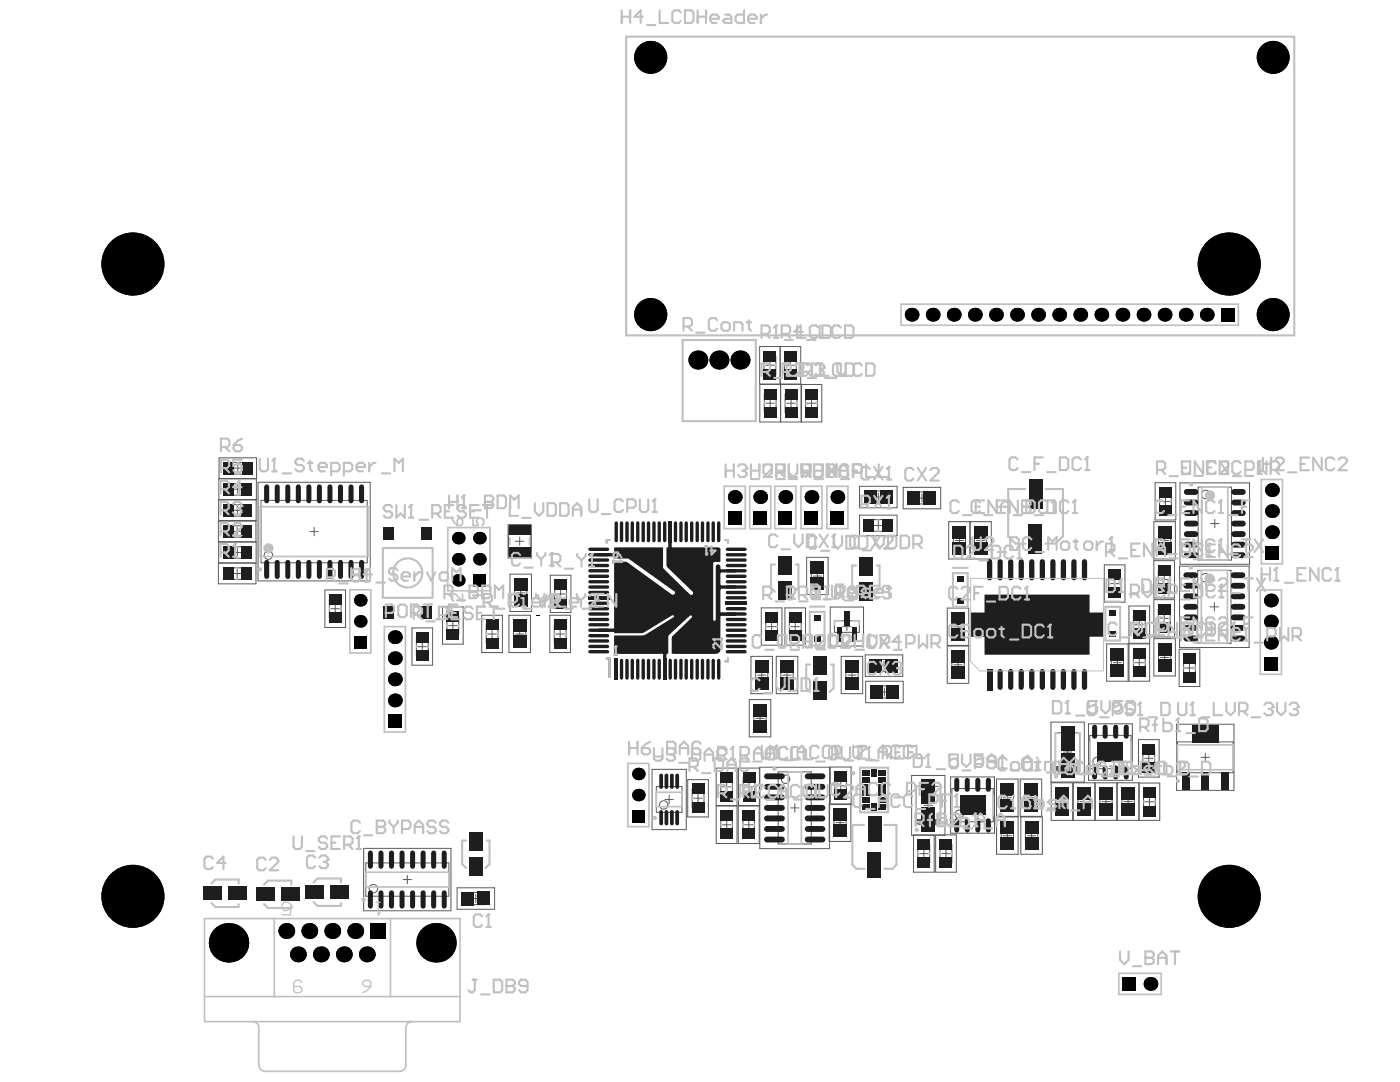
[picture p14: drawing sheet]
<svg xmlns="http://www.w3.org/2000/svg" width="279mm" height="216mm" viewBox="0 0 279 216" stroke-linecap="round" stroke-linejoin="round" font-family="sans-serif">
<path d="M121.6 107.8h-.5v.5M144.8 107.8h.5v.5M121.1 131.4h.5v3.7M122.6 130.6h.6M122.9 129v1.6M145.3 131.4v.5h-.5" fill="none" stroke="#5a5a5a" stroke-width=".42"/>
<circle cx="122.9" cy="129" r=".21" fill="#5a5a5a"/>
<path d="M122.4 111.8v.5M122.4 112.1h1.6M122.7 110.2h.5v.8l-.2 .3h-.3l-.3-.3v-.5zM123.2 110.2l.8 1.1M122.9 129l-.3 .3" fill="none" stroke="#5a5a5a" stroke-width=".42"/>
<circle cx="124" cy="112.1" r=".21" fill="#5a5a5a"/>
<path d="M123.7 111.8l.3 .3M142.4 127.6h1.5M143.9 127.3v.5M143.9 128.4v1l-1-1h-.3l-.2 .2v.6l.2 .2" fill="none" stroke="#5a5a5a" stroke-width=".42"/>
<circle cx="142.4" cy="127.6" r=".21" fill="#5a5a5a"/>
<path d="M140.7 109.1h.5M141 109.1v1.6M142 109.1v1.6l.8-.8h-1M142.4 127.6l.2 .2" fill="none" stroke="#5a5a5a" stroke-width=".42"/>
<circle cx="141" cy="110.7" r=".21" fill="#5a5a5a"/>
<path d="M141.2 110.4l-.2 .3" fill="none" stroke="#5a5a5a" stroke-width=".42"/>
<g fill="none" stroke="#5a5a5a" stroke-width=".2">
<path d="M152.5 71.1h2.3v3.6h-2.3zM152.5 78.7h2.4v3.6h-2.4zM156.6 71.1h2.3v3.6h-2.3zM156.7 78.7h2.3v3.6h-2.3zM160.8 78.7h2.3v3.6h-2.3zM45.6 96.5h3.6v2.3h-3.6zM45.7 92.3h3.6v2.3h-3.6zM52.1 99.8h21.2v12.5h-21.2zM173.5 98h3.6v2.4h-3.6zM182.2 98.2h3.6v2.4h-3.6zM231.4 98.2h2.4v3.7h-2.4zM239.1 97.2h6.7v14.6h-6.7z"/>
<path d="M45.5 104.9h3.6v2.3h-3.6zM45.5 113.3h3.6v2.3h-3.6zM45.6 100.7h3.6v2.3h-3.6zM45.6 109.1h3.6v2.3h-3.6zM65.7 119.7h2.4v3.6h-2.4zM101.5 105.2h4.4v5.6h-4.4zM102.7 116.5h2.4v3.6h-2.4zM110.7 116.7h2.4v3.6h-2.4zM161.9 113.1h2.4v3.7h-2.4zM173.5 103.7h3.6v2.3h-3.6zM190.3 106h2.4v3.6h-2.4zM194.5 106h2.4v3.6h-2.4z"/>
<path d="M221.3 114.7h2.3v3.6h-2.3zM231.2 113.8h2.3v3.6h-2.3zM231.2 106h2.4v3.6h-2.4zM239 113.8h6.7v14.6h-6.7zM83.1 127.2h2.4v3.6h-2.4zM89.2 123h2.4v3.6h-2.4zM97 124.7h2.4v3.6h-2.4zM102.5 124.7h2.4v3.6h-2.4zM110.6 124.7h2.4v3.6h-2.4zM150.8 132.9h2.4v3.6h-2.4zM152.8 123.2h2.4v3.6h-2.4zM155.8 132.9h2.5v3.6h-2.5z"/>
<path d="M157.5 123.2h2.4v3.6h-2.4zM166.5 123.9h5v2.3h-5zM168.8 132.9h2.4v3.6h-2.4zM174.6 131.6h3.6v2.4h-3.6zM174.7 136.9h3.6v2.4h-3.6zM190 123.3h2.4v3.6h-2.4zM190 130.8h2.4v3.7h-2.4zM221.8 130.4h2.4v3.6h-2.4zM226.2 122.9h2.4v3.6h-2.4zM226.2 130.4h2.4v3.6h-2.4zM231.2 121.6h2.3v3.6h-2.3zM231.2 129.4h2.4v3.6h-2.4z"/>
<path d="M236.2 131.5h2.4v3.6h-2.4zM131 157h5.1v5.1h-5.1zM138.1 157.5h2.4v3.6h-2.4zM143.9 155.2h2.3v3.6h-2.3zM148.3 155.2h2.3v3.6h-2.3zM150.5 141.5h2.4v3.6h-2.4zM155.3 154h6.6v14.4h-6.6zM166.6 155h2.3v3.6h-2.3zM182.9 156.9h4.8v7.6h-4.8zM190 157.3h8.2v6.7h-8.2zM199.8 157.3h2.5v3.7h-2.5zM204.5 157.3h2.5v3.7h-2.5z"/>
<path d="M210.7 146.2h4.8v7.7h-4.8zM210.7 158.1h2.5v3.7h-2.5zM215.1 158.1h2.5v3.7h-2.5zM217.5 146.7h8.2v6.7h-8.2zM219.5 158.1h2.4v3.7h-2.4zM223.9 158.1h2.5v3.7h-2.5zM228.1 149.5h2.3v3.6h-2.3zM228.2 158.1h2.4v3.7h-2.4zM235 148h11.1v6.2h-11.1zM73 172.2h16.6v6.6h-16.6zM93.2 178.1h3.6v2.4h-3.6zM143.9 162.8h2.3v3.6h-2.3z"/>
<path d="M148.3 162.8h2.3v3.6h-2.3zM166.4 162.3h2.4v3.7h-2.4zM183.2 168.5h2.4v3.6h-2.4zM187.6 168.5h2.4v3.6h-2.4zM199.8 164.9h2.5v3.7h-2.5zM204.7 164.9h2.4v3.7h-2.4z"/>
<circle cx="133.2" cy="119.8" r=".5"/>
</g>
<g fill="#5a5a5a">
<path d="M182.9 163.5h4.8v1h-4.8z" fill-rule="evenodd"/>
<path d="M210.7 152.8h4.8v1.1h-4.8z" fill-rule="evenodd"/>
</g>
<g fill="none" stroke="#5a5a5a" stroke-width=".2">
<path d="M151.6 69.1h8.2v7.5h-8.2zM151.6 76.7h12.4v7.5h-12.4zM152.8 72.9h1.7M153.7 72v1.7M153.7 79.6v1.7M155.7 69.1v7.5M155.8 76.7v7.5M156.9 72.9h1.7M157.7 72v1.7M157.9 79.6v1.7M159.9 76.7v7.5M161.9 79.6v1.7"/>
<path d="M43.6 99.8h7.5v4.1h-7.5zM43.7 95.6h7.5v4.1h-7.5zM43.7 91.4h7.5v4.1h-7.5zM46.6 97.6h1.7M46.6 93.4h1.7M47.4 96.8v1.7M47.5 92.6v1.7M51.5 96.2h22.4v19.7h-22.4zM152.9 80.5h1.6M157 80.5h1.7M161.1 80.5h1.7M171.5 97h7.5v4.3h-7.5z"/>
<path d="M174.4 99.2h1.7M175.3 98.3v1.7M180.2 97.2h7.5v4.3h-7.5zM183.2 99.4h1.6M184 98.5v1.7M230.5 96.3h4.2v7.5h-4.2zM232.6 99.2v1.7M235.5 96.4h13.9v16.2h-13.9zM43.6 104h7.5v4.1h-7.5zM43.6 112.4h7.5v4.1h-7.5zM43.6 108.2h7.5v4.1h-7.5zM46.5 114.4h1.7"/>
<path d="M46.5 106h1.7M46.5 110.2h1.7M46.5 101.8h1.7M47.3 105.2v1.7M47.3 113.6v1.7M47.4 101v1.7M47.4 109.4v1.7M61.9 106.1h1.6M62.7 105.2v1.7M64.8 117.7h4.2v7.5h-4.2zM101.4 104.7h4.6v6.6h-4.6zM101.8 114.6h4.3v7.4h-4.3z"/>
<path d="M102.9 108h1.7M103.1 118.3h1.7M103.7 107.2v1.6M103.9 117.5v1.6M109.8 114.8h4.1v7.4h-4.1zM111 118.5h1.7M111.9 117.7v1.6M161 111.2h4.3v7.4h-4.3zM162.3 114.9h1.7M163.1 114.1v1.6M171.5 102.8h7.5v4.1h-7.5zM174.4 104.9h1.7"/>
<path d="M175.3 104v1.7M189.3 104.1h8.5v7.4h-8.5zM190.6 107.8h1.7M191.5 107v1.7M193.5 104.1v7.4M193.6 104.1v7.4M194.8 107.8h1.7M195.7 107v1.7M220.4 112.7h4.1v7.5h-4.1zM221.6 116.5h1.7M222.5 115.6v1.7M230.3 111.9h4.1v7.4h-4.1z"/>
<path d="M230.3 119.7h4.1v7.4h-4.1zM230.3 104.1h4.3v7.4h-4.3zM231.5 115.6h1.7M231.6 107.8h1.7M231.7 100.1h1.7M232.3 114.8v1.7M232.4 107v1.7M235.4 113h13.9v16.2h-13.9zM241.6 104.5h1.7M242.4 103.6v1.7M66.1 121.5h1.6M66.9 120.6v1.7"/>
<path d="M82.2 125.3h4.1v7.4h-4.1zM83.4 129h1.7M84.3 128.2v1.6M88.3 121.1h4.1v7.4h-4.1zM89.5 124.8h1.7M90.4 124v1.6M96.1 122.8h4.2v7.4h-4.2zM97.4 126.5h1.6M98.2 125.7v1.6M101.6 122.8h4.3v7.4h-4.3zM102.9 126.5h1.7M103.7 125.7v1.6"/>
<path d="M109.7 122.8h4.2v7.4h-4.2zM111 126.5h1.6M111.8 125.7v1.6M149.5 139.6h4.3v7.4h-4.3zM149.9 131h4.3v7.4h-4.3zM151.2 134.7h1.7M151.9 121.3h4.2v7.4h-4.2zM152 133.9v1.6M153.2 125h1.6M154 124.2v1.6M154.9 131h4.3v7.4h-4.3zM156.2 134.7h1.7"/>
<path d="M156.6 121.3h4.2v7.4h-4.2zM157.1 133.9v1.6M157.9 125h1.6M158.7 124.2v1.6M165.7 121.1h6.6v7.8h-6.6zM167.9 131h4.3v7.4h-4.3zM168.2 125h1.7M169 124.2v1.6M169.2 134.7h1.7M170 133.9v1.6M172.7 130.7h7.5v4.3h-7.5zM172.8 135.9h7.4v4.3h-7.4z"/>
<path d="M175.6 132.8h1.7M175.7 138.1h1.6M176.4 132v1.6M176.5 137.2v1.7M189 121.3h4.3v7.5h-4.3zM189 128.9h4.3v7.5h-4.3zM190.3 132.7h1.7M190.3 125.1h1.7M191.2 124.2v1.7M191.2 131.8v1.7M220.9 128.5h4.2v7.4h-4.2zM222.2 132.2h1.6"/>
<path d="M223 131.4v1.7M225.3 120.9h4.1v7.5h-4.1zM225.3 128.5h4.1v7.4h-4.1zM226.5 132.2h1.7M226.5 124.7h1.7M227.4 123.8v1.7M227.4 131.4v1.7M230.3 127.4h4.3v7.5h-4.3zM231.5 123.4h1.7M231.6 131.2h1.7M232.3 122.6v1.6M232.4 130.3v1.7"/>
<path d="M235.3 129.5h4.1v7.5h-4.1zM236.5 133.3h1.7M237.4 132.4v1.7M241.5 121.1h1.7M242.4 120.2v1.7M130.1 153.5h6.9v12h-6.9zM132.7 159.5h1.7M133.5 158.7v1.7M137.2 155.6h4.2v7.4h-4.2zM138.5 159.3h1.7M139.3 158.5v1.6M142.9 153.3h4.2v7.4h-4.2z"/>
<path d="M144.2 157h1.6M145 156.2v1.6M147.4 153.3h4.2v7.4h-4.2zM148.7 157h1.6M149.5 156.2v1.6M150.8 143.3h1.7M151.6 153.1h14v16.2h-14zM151.7 142.5v1.6M167 156.8h1.6M167.8 156v1.6M181.9 154.7h6.7v12h-6.7zM185.3 159.9v1.6"/>
<path d="M189.7 155h8.8v11.3h-8.8zM194.1 159.8v1.7M198.9 155.4h4.3v7.5h-4.3zM200.2 159.2h1.7M201 158.3v1.7M203.6 155.4h4.3v7.5h-4.3zM204.9 159.2h1.7M205.7 158.3v1.7M209.7 144.1h6.7v11.9h-6.7zM209.8 156.2h4.3v7.5h-4.3zM211.1 159.9h1.7M211.9 159.1v1.7"/>
<path d="M212.2 150.1h1.7M213.1 149.2v1.7M214.2 156.2h4.3v7.5h-4.3zM215.5 159.9h1.7M216.3 159.1v1.7M217.2 144.4h8.8v11.3h-8.8zM218.6 156.2h4.3v7.5h-4.3zM219.9 159.9h1.7M220.7 159.1v1.7M220.8 150.1h1.7M221.6 149.2v1.7M224.3 159.9h1.7"/>
<path d="M225.1 159.1v1.7M227.2 147.6h4.1v7.5h-4.1zM227.3 156.2h4.2v7.5h-8.5v-7.5h4.3v7.5M228.4 151.3h1.7M228.6 160h1.6M229.3 150.5v1.7M229.4 159.1v1.7M234.8 144.5h11.5v13.2h-11.5zM239.7 151.1h1.7M240.5 150.3v1.7M72.6 169.3h17.4v12.4h-17.4zM80.4 175.5h1.7"/>
<path d="M81.3 174.7v1.6M91.2 177.1h7.5v4.3h-7.5zM94.1 179.3h1.7M95 178.5v1.6M142.9 160.8h4.2v7.5h-4.2zM144.2 164.6h1.6M145 163.7v1.7M147.3 160.8h4.2v7.5h-4.2zM148.6 164.6h1.6M149.5 163.7v1.7M157.8 161.2h1.6M158.6 160.4v1.6"/>
<path d="M166.8 164.2h1.7M167.7 163.3v1.7M169.8 160.4h-4.3v7.5h4.3l.1-14.9h-4.2v7.5h4.2M182.3 166.6h4.1v7.4h-4.1zM183.5 170.3h1.7M184.4 169.5v1.6M184.4 160.7h1.7M186.7 166.6h4.2v7.4h-4.2zM187.9 170.3h1.7M188.8 169.5v1.6M193.3 160.7h1.6M198.9 163h4.3v7.5h-4.3z"/>
<path d="M200.2 166.8h1.7M201 165.9v1.7M203.7 163h4.3v7.5h-4.3zM205 166.8h1.7M205.9 165.9v1.7"/>
<circle cx="240.6" cy="98.7" r=".84"/>
<circle cx="53.6" cy="110.8" r=".84"/>
<circle cx="240.5" cy="115.3" r=".84"/>
<circle cx="156.8" cy="155.5" r=".84"/>
<circle cx="219" cy="151.9" r=".84"/>
<circle cx="74.5" cy="177.3" r=".84"/>
<circle cx="132.5" cy="160.6" r=".84"/>
<circle cx="191.4" cy="162.5" r=".84"/>
</g>
<g fill="#000">
<circle cx="129.9" cy="11.4" r="3.3"/>
<circle cx="254.1" cy="11.4" r="3.3"/>
<circle cx="26.5" cy="52.7" r="6.3"/>
<circle cx="245.3" cy="52.7" r="6.3"/>
<circle cx="129.9" cy="62.8" r="3.3"/>
<circle cx="139.3" cy="71.8" r="1.89"/>
<circle cx="143.5" cy="71.8" r="1.89"/>
<circle cx="147.7" cy="71.8" r="1.89"/>
<circle cx="181.9" cy="62.8" r="1.37"/>
<circle cx="186.1" cy="62.8" r="1.37"/>
<circle cx="190.3" cy="62.8" r="1.37"/>
<circle cx="194.6" cy="62.8" r="1.37"/>
<circle cx="198.8" cy="62.8" r="1.37"/>
<circle cx="203" cy="62.8" r="1.37"/>
<circle cx="207.2" cy="62.8" r="1.37"/>
<circle cx="211.4" cy="62.8" r="1.37"/>
<circle cx="215.6" cy="62.8" r="1.37"/>
<circle cx="219.8" cy="62.8" r="1.37"/>
<circle cx="224" cy="62.8" r="1.37"/>
<circle cx="228.2" cy="62.8" r="1.37"/>
<circle cx="232.4" cy="62.8" r="1.37"/>
<circle cx="236.6" cy="62.8" r="1.37"/>
<circle cx="240.8" cy="62.8" r="1.37"/>
<circle cx="254.1" cy="62.8" r="3.3"/>
<circle cx="146.6" cy="99.2" r="1.37"/>
<circle cx="151.7" cy="99.2" r="1.37"/>
<circle cx="156.7" cy="99.2" r="1.37"/>
<circle cx="161.9" cy="99.2" r="1.37"/>
<circle cx="167.1" cy="99.2" r="1.37"/>
<circle cx="253.8" cy="97.8" r="1.37"/>
<circle cx="71.9" cy="119.8" r="1.24"/>
<circle cx="91.5" cy="107.4" r="1.24"/>
<circle cx="91.5" cy="115.8" r="1.24"/>
<circle cx="91.5" cy="111.6" r="1.24"/>
<circle cx="95.7" cy="107.4" r="1.24"/>
<circle cx="95.7" cy="111.6" r="1.24"/>
<circle cx="253.6" cy="119.8" r="1.37"/>
<circle cx="253.8" cy="102" r="1.37"/>
<circle cx="253.8" cy="106.2" r="1.37"/>
<circle cx="71.9" cy="124" r="1.24"/>
<circle cx="78.8" cy="135.6" r="1.37"/>
<circle cx="78.8" cy="139.8" r="1.37"/>
<circle cx="78.8" cy="131.3" r="1.37"/>
<circle cx="78.8" cy="127.1" r="1.37"/>
<circle cx="253.6" cy="124" r="1.37"/>
<circle cx="253.6" cy="128.2" r="1.37"/>
<circle cx="127.4" cy="154.4" r="1.24"/>
<circle cx="127.4" cy="158.6" r="1.24"/>
<circle cx="193" cy="159.6" r=".53"/>
<circle cx="195" cy="159.6" r=".53"/>
<circle cx="220.5" cy="149" r=".53"/>
<circle cx="220.5" cy="151.1" r=".53"/>
<circle cx="222.6" cy="149" r=".53"/>
<circle cx="222.6" cy="151.1" r=".53"/>
<circle cx="26.5" cy="178.9" r="6.3"/>
<circle cx="193" cy="161.6" r=".53"/>
<circle cx="195" cy="161.6" r=".53"/>
<circle cx="245.3" cy="178.9" r="6.3"/>
<circle cx="45.6" cy="188.1" r="3.9"/>
<circle cx="57.1" cy="185.8" r="1.58"/>
<circle cx="59.5" cy="190.4" r="1.58"/>
<circle cx="61.7" cy="185.8" r="1.58"/>
<circle cx="64" cy="190.4" r="1.58"/>
<circle cx="66.3" cy="185.8" r="1.58"/>
<circle cx="68.6" cy="190.4" r="1.58"/>
<circle cx="70.9" cy="185.8" r="1.58"/>
<circle cx="73.2" cy="190.4" r="1.58"/>
<circle cx="87" cy="188.1" r="3.9"/>
<circle cx="229.6" cy="196.3" r="1.37"/>
</g>
<g fill="#000">
<path d="M243.7 61.5h2.7v2.6h-2.7z" fill-rule="evenodd"/>
<path d="M94.4 114.5h2.5v2.5h-2.5z" fill-rule="evenodd"/>
<path d="M145.2 102h2.8v2.8h-2.8z" fill-rule="evenodd"/>
<path d="M150.3 102h2.8v2.7h-2.8z" fill-rule="evenodd"/>
<path d="M155.3 102h2.8v2.8h-2.8z" fill-rule="evenodd"/>
<path d="M160.6 102h2.7v2.8h-2.7z" fill-rule="evenodd"/>
<path d="M165.7 102h2.8v2.7h-2.8z" fill-rule="evenodd"/>
<path d="M252.4 109h2.8v2.8h-2.8z" fill-rule="evenodd"/>
<path d="M70.6 126.9h2.6v2.6h-2.6z" fill-rule="evenodd"/>
<path d="M107.1 122.7l.3 .1z" fill-rule="evenodd"/>
<path d="M107.5 122.7l.3 .1z" fill-rule="evenodd"/>
<path d="M252.2 131.1h2.8v2.7h-2.8z" fill-rule="evenodd"/>
<path d="M77.4 142.6h2.8v2.8h-2.8z" fill-rule="evenodd"/>
<path d="M126.2 161.6h2.5v2.5h-2.5z" fill-rule="evenodd"/>
<path d="M73.9 184.2h3.2v3.2h-3.2z" fill-rule="evenodd"/>
<path d="M224 194.9h2.8v2.8h-2.8z" fill-rule="evenodd"/>
</g>
<g fill="#1e1e1e">
<path d="M196.5 118.7l20.9-.1v3.6h2.8v4.9h-2.8v3.5h-20.9v-3.5h-2.8v-4.9h2.8z"/>
<path d="M119.4 110.4h3l.2-1.1 .2-.1h9.4l.2 .2v3.9l5.3 5.3a.39 .39 0 0 0 .5 0 .39 .39 0 0 0 0-.5l-5.2-5.1v-3.6l.4-.3v-3.2h.7v3.2l.1 .1h9.3l.3 .3-.1 2.6h-1.2l-.2 .3v11.2a.26 .26 0 0 0 .3 .3 .26 .26 0 0 0 .2-.3v-10.5a.51 .51 0 0 1 .7-.5 .51 .51 0 0 1 .3 .8l.2 .2h3v.6h-3.1l-.1 .2v2.2l.1 .2h3.1v.7h-3l-.2 .3v4.3l3.2 .1v.7h-3.2v6.6a.87 .87 0 0 1-1 1l-8.7-.1v-3.3l3.9-3.8a.27 .27 0 0 0 0-.4 .27 .27 0 0 0-.3 0l-4.3 3.9v3.5l-.4 .2v3.1h-.7l.1-2.9-.3-.3h-9.5v-3.6h5.9l5.9-3.7a.24 .24 0 0 0 0-.3 .24 .24 0 0 0-.3 0l-5.8 3.5h-5.7v-.2h-3.2v-.7h3l.2-.1v-13.2h2.5l9 6.5a.4 .4 0 0 0 .5-.1 .4 .4 0 0 0-.1-.6l-9-6.4h-2.8l-.3-.5h-3z"/>
</g>
<g fill="#000">
<circle cx="129.9" cy="11.4" r="3.3"/>
<circle cx="254.1" cy="11.4" r="3.3"/>
<circle cx="26.5" cy="52.7" r="6.3"/>
<circle cx="245.3" cy="52.7" r="6.3"/>
<circle cx="129.9" cy="62.8" r="3.3"/>
<circle cx="139.3" cy="71.8" r="1.89"/>
<circle cx="143.5" cy="71.8" r="1.89"/>
<circle cx="147.7" cy="71.8" r="1.89"/>
<circle cx="181.9" cy="62.8" r="1.37"/>
<circle cx="186.1" cy="62.8" r="1.37"/>
<circle cx="190.3" cy="62.8" r="1.37"/>
<circle cx="194.6" cy="62.8" r="1.37"/>
<circle cx="198.8" cy="62.8" r="1.37"/>
<circle cx="203" cy="62.8" r="1.37"/>
<circle cx="207.2" cy="62.8" r="1.37"/>
<circle cx="211.4" cy="62.8" r="1.37"/>
<circle cx="215.6" cy="62.8" r="1.37"/>
<circle cx="219.8" cy="62.8" r="1.37"/>
<circle cx="224" cy="62.8" r="1.37"/>
<circle cx="228.2" cy="62.8" r="1.37"/>
<circle cx="232.4" cy="62.8" r="1.37"/>
<circle cx="236.6" cy="62.8" r="1.37"/>
<circle cx="240.8" cy="62.8" r="1.37"/>
<circle cx="254.1" cy="62.8" r="3.3"/>
<circle cx="146.6" cy="99.2" r="1.37"/>
<circle cx="151.7" cy="99.2" r="1.37"/>
<circle cx="156.7" cy="99.2" r="1.37"/>
<circle cx="161.9" cy="99.2" r="1.37"/>
<circle cx="167.1" cy="99.2" r="1.37"/>
<circle cx="253.8" cy="97.8" r="1.37"/>
<circle cx="71.9" cy="119.8" r="1.24"/>
<circle cx="91.5" cy="107.4" r="1.24"/>
<circle cx="91.5" cy="115.8" r="1.24"/>
<circle cx="91.5" cy="111.6" r="1.24"/>
<circle cx="95.7" cy="107.4" r="1.24"/>
<circle cx="95.7" cy="111.6" r="1.24"/>
<circle cx="253.6" cy="119.8" r="1.37"/>
<circle cx="253.8" cy="102" r="1.37"/>
<circle cx="253.8" cy="106.2" r="1.37"/>
<circle cx="71.9" cy="124" r="1.24"/>
<circle cx="78.8" cy="135.6" r="1.37"/>
<circle cx="78.8" cy="139.8" r="1.37"/>
<circle cx="78.8" cy="131.3" r="1.37"/>
<circle cx="78.8" cy="127.1" r="1.37"/>
<circle cx="253.6" cy="124" r="1.37"/>
<circle cx="253.6" cy="128.2" r="1.37"/>
<circle cx="127.4" cy="154.4" r="1.24"/>
<circle cx="127.4" cy="158.6" r="1.24"/>
<circle cx="193" cy="159.6" r=".53"/>
<circle cx="195" cy="159.6" r=".53"/>
<circle cx="220.5" cy="149" r=".53"/>
<circle cx="220.5" cy="151.1" r=".53"/>
<circle cx="222.6" cy="149" r=".53"/>
<circle cx="222.6" cy="151.1" r=".53"/>
<circle cx="26.5" cy="178.9" r="6.3"/>
<circle cx="193" cy="161.6" r=".53"/>
<circle cx="195" cy="161.6" r=".53"/>
<circle cx="245.3" cy="178.9" r="6.3"/>
<circle cx="45.6" cy="188.1" r="3.9"/>
<circle cx="57.1" cy="185.8" r="1.58"/>
<circle cx="59.5" cy="190.4" r="1.58"/>
<circle cx="61.7" cy="185.8" r="1.58"/>
<circle cx="64" cy="190.4" r="1.58"/>
<circle cx="66.3" cy="185.8" r="1.58"/>
<circle cx="68.6" cy="190.4" r="1.58"/>
<circle cx="70.9" cy="185.8" r="1.58"/>
<circle cx="73.2" cy="190.4" r="1.58"/>
<circle cx="87" cy="188.1" r="3.9"/>
<circle cx="229.6" cy="196.3" r="1.37"/>
</g>
<g fill="#000">
<path d="M243.7 61.5h2.7v2.6h-2.7z" fill-rule="evenodd"/>
<path d="M94.4 114.5h2.5v2.5h-2.5z" fill-rule="evenodd"/>
<path d="M145.2 102h2.8v2.8h-2.8z" fill-rule="evenodd"/>
<path d="M150.3 102h2.8v2.7h-2.8z" fill-rule="evenodd"/>
<path d="M155.3 102h2.8v2.8h-2.8z" fill-rule="evenodd"/>
<path d="M160.6 102h2.7v2.8h-2.7z" fill-rule="evenodd"/>
<path d="M165.7 102h2.8v2.7h-2.8z" fill-rule="evenodd"/>
<path d="M252.4 109h2.8v2.8h-2.8z" fill-rule="evenodd"/>
<path d="M70.6 126.9h2.6v2.6h-2.6z" fill-rule="evenodd"/>
<path d="M107.1 122.7l.3 .1z" fill-rule="evenodd"/>
<path d="M107.5 122.7l.3 .1z" fill-rule="evenodd"/>
<path d="M252.2 131.1h2.8v2.7h-2.8z" fill-rule="evenodd"/>
<path d="M77.4 142.6h2.8v2.8h-2.8z" fill-rule="evenodd"/>
<path d="M126.2 161.6h2.5v2.5h-2.5z" fill-rule="evenodd"/>
<path d="M73.9 184.2h3.2v3.2h-3.2z" fill-rule="evenodd"/>
<path d="M224 194.9h2.8v2.8h-2.8z" fill-rule="evenodd"/>
</g>
<g fill="#1e1e1e">
<path d="M65.7 118.6h2.4v2.1h-2.4z" fill-rule="evenodd"/>
<path d="M89.2 122h2.4v2h-2.4z" fill-rule="evenodd"/>
<path d="M156.6 81.3h2.5v2h-2.5z" fill-rule="evenodd"/>
<path d="M156.6 77.6h2.5v2.1h-2.5z" fill-rule="evenodd"/>
<path d="M190.9 119.3h1.4v1.1h-1.4z" fill-rule="evenodd"/>
<path d="M191 115.1h1.4v1.1h-1.4z" fill-rule="evenodd"/>
</g>
<path d="M218.5 145.1v1.8M222.7 145.1v1.8" fill="none" stroke="#1e1e1e" stroke-width="1"/>
<g fill="#1e1e1e">
<path d="M221.4 126h1.3v1.1h-1.3z" fill-rule="evenodd"/>
<path d="M221.4 121.8h1.4v1.1h-1.4z" fill-rule="evenodd"/>
</g>
<path d="M53.2 97.2v2.7M57.4 97.2v2.7M59.5 97.2v2.7M63.7 97.2v2.7M53.2 112.2v2.8M57.4 112.2v2.8M59.5 112.2v2.8M63.7 112.2v2.8M224.8 145.1v1.8" fill="none" stroke="#1e1e1e" stroke-width="1"/>
<path d="M65.7 122.3h2.4v2h-2.4z" fill-rule="evenodd" fill="#1e1e1e"/>
<path d="M68 97.2v2.7M70.1 97.2v2.7M68 112.2v2.8M70.1 112.2v2.8M73.9 178.2v2.6M80.2 178.2v2.6M84.4 178.2v2.6M86.5 178.2v2.6" fill="none" stroke="#1e1e1e" stroke-width="1"/>
<g fill="#1e1e1e">
<path d="M89.2 125.6h2.4v2.1h-2.4z" fill-rule="evenodd"/>
<path d="M102.6 115.4h2.6v2.5h-2.6z" fill-rule="evenodd"/>
</g>
<path d="M131.9 154.7v2.3M134.1 154.7v2.3M135.1 154.7v2.3M131.9 162v2.3M134.1 162v2.3M135.1 162v2.3" fill="none" stroke="#1e1e1e" stroke-width=".76"/>
<g fill="#1e1e1e">
<path d="M156.5 73.7h2.5v2h-2.5z" fill-rule="evenodd"/>
<path d="M156.5 70h2.5v2.1h-2.5z" fill-rule="evenodd"/>
<path d="M166.6 153.9h2.4v2.1h-2.4z" fill-rule="evenodd"/>
<path d="M167 125.3h1v2.8h-1z" fill-rule="evenodd"/>
<path d="M170.1 125.3h.9v2.8h-.9z" fill-rule="evenodd"/>
<path d="M173.2 162.8h2.7v5.1h-2.7z" fill-rule="evenodd"/>
<path d="M174 160.2h1v1.5h-1z" fill-rule="evenodd"/>
<path d="M174 153.6h1v1.5h-1z" fill-rule="evenodd"/>
<path d="M173.6 136.8h2.5v2.6h-2.5z" fill-rule="evenodd"/>
<path d="M176.8 136.7h2.5v2.7h-2.5z" fill-rule="evenodd"/>
</g>
<path d="M190.9 155.7v1.8M190.9 163.8v1.8" fill="none" stroke="#1e1e1e" stroke-width="1"/>
<path d="M190.2 108.2h2.6v2.5h-2.6z" fill-rule="evenodd" fill="#1e1e1e"/>
<path d="M195.1 155.7v1.8M197.2 155.7v1.8M195.1 163.8v1.8M197.2 163.8v1.8" fill="none" stroke="#1e1e1e" stroke-width="1"/>
<path d="M197 133.5h1v4.2h-1z" fill-rule="evenodd" fill="#1e1e1e"/>
<path d="M197.5 112.1v3.2M201.7 112.1v3.2M205.9 112.1v3.2M208 112.1v3.2M212.2 112.1v3.2M214.3 112.1v3.2M201.7 134v3.2M205.9 134v3.2M208 134v3.2M212.2 134v3.2M214.3 134v3.2" fill="none" stroke="#1e1e1e" stroke-width="1.1"/>
<path d="M218.5 153.2v1.8M222.7 153.2v1.8" fill="none" stroke="#1e1e1e" stroke-width="1"/>
<path d="M223.8 160.3h2.6v2.5h-2.6z" fill-rule="evenodd" fill="#1e1e1e"/>
<path d="M224.8 153.2v1.8M73.9 170.2v2.7M80.2 170.2v2.7M84.4 170.2v2.7M86.5 170.2v2.7" fill="none" stroke="#1e1e1e" stroke-width="1"/>
<path d="M102.6 118.6h2.6v2.5h-2.6z" fill-rule="evenodd" fill="#1e1e1e"/>
<g fill="none" stroke="#1e1e1e" stroke-width=".67">
<path d="M124 104.3v3.6M125.1 104.3v3.6M127.3 104.3v3.6M128.4 104.3v3.6M130.5 104.3v3.6M131.6 104.3v3.6M124 131.8v3.5M125.1 131.8v3.5M127.3 131.8v3.5M128.4 131.8v3.5M130.5 131.8v3.5M131.6 131.8v3.5"/>
<path d="M133.8 131.8v3.5M134.8 131.8v3.5"/>
</g>
<path d="M133.4 104h.7v4.2h-.7z" fill-rule="evenodd" fill="#1e1e1e"/>
<path d="M134.8 104.3v3.6M137 104.3v3.6M138 104.3v3.6M140.2 104.3v3.6M141.3 104.3v3.6M143.4 104.3v3.6M137 131.8v3.5M138 131.8v3.5M140.2 131.8v3.5M141.3 131.8v3.5M143.4 131.8v3.5" fill="none" stroke="#1e1e1e" stroke-width=".67"/>
<g fill="#1e1e1e">
<path d="M166.6 157.6h2.4v2.1h-2.4z" fill-rule="evenodd"/>
<path d="M173.6 131.5h2.4v2.7h-2.4z" fill-rule="evenodd"/>
<path d="M173.2 170.2h2.6v5h-2.6z" fill-rule="evenodd"/>
<path d="M176.8 131.5h2.4v2.6h-2.4z" fill-rule="evenodd"/>
<path d="M190.2 104.9h2.6v2.5h-2.6z" fill-rule="evenodd"/>
<path d="M223.8 157.1h2.6v2.5h-2.6z" fill-rule="evenodd"/>
<path d="M148.3 165.4h2.4v2h-2.4z" fill-rule="evenodd"/>
</g>
<path d="M153.1 165.4h3" fill="none" stroke="#1e1e1e" stroke-width="1.2"/>
<path d="M148.3 161.7h2.4v2.1h-2.4z" fill-rule="evenodd" fill="#1e1e1e"/>
<path d="M153.1 159.1h3M153.1 157h3M153.1 163.3h3" fill="none" stroke="#1e1e1e" stroke-width="1.2"/>
<g fill="none" stroke="#1e1e1e" stroke-width=".67">
<path d="M145.2 118.2h3.5M145.2 119.3h3.5M145.2 115h3.5M145.2 116.1h3.5M145.2 111.8h3.5M145.2 112.8h3.5M145.2 109.6h3.5M145.2 129h3.5M145.2 130h3.5M145.2 125.8h3.5M145.2 126.8h3.5M145.2 121.5h3.5"/>
<path d="M145.2 122.5h3.5M145.2 123.6h3.5"/>
</g>
<g fill="#1e1e1e">
<path d="M152.5 81.3h2.4v2h-2.4z" fill-rule="evenodd"/>
<path d="M152.5 77.6h2.4v2.1h-2.4z" fill-rule="evenodd"/>
</g>
<path d="M161.2 159.1h2.9M161.2 157h2.9M161.2 165.4h2.9M161.2 163.3h2.9" fill="none" stroke="#1e1e1e" stroke-width="1.2"/>
<g fill="#1e1e1e">
<path d="M162.4 122.9h1.4v1h-1.4z" fill-rule="evenodd"/>
<path d="M160.7 81.3h2.5v2h-2.5z" fill-rule="evenodd"/>
<path d="M160.7 77.6h2.5v2.1h-2.5z" fill-rule="evenodd"/>
<path d="M172.2 159.1h1.4v1h-1.4z" fill-rule="evenodd"/>
<path d="M175.3 159.1h1.5v1h-1.5z" fill-rule="evenodd"/>
<path d="M172.1 155.2h1.5v1h-1.5z" fill-rule="evenodd"/>
<path d="M172.2 156.5h1.4v1h-1.4z" fill-rule="evenodd"/>
<path d="M175.3 156.5h1.5v1h-1.5z" fill-rule="evenodd"/>
<path d="M175.3 155.2h1.5v1h-1.5z" fill-rule="evenodd"/>
</g>
<path d="M220.6 145.1v1.8" fill="none" stroke="#1e1e1e" stroke-width="1"/>
<g fill="#1e1e1e">
<path d="M228 152.1h2.5v2.1h-2.5z" fill-rule="evenodd"/>
<path d="M228 148.5h2.5v2h-2.5z" fill-rule="evenodd"/>
<path d="M231.1 131.5h2.6v2.5h-2.6z" fill-rule="evenodd"/>
<path d="M226.2 121.8h2.4v2.1h-2.4z" fill-rule="evenodd"/>
<path d="M231.4 100.9h2.4v2h-2.4z" fill-rule="evenodd"/>
</g>
<path d="M246.3 98.2h1.7M246.2 119h1.7M246.3 108.7h1.7M246.3 106.6h1.7M246.3 102.4h1.7M246.2 125.3h1.7M246.2 123.2h1.7" fill="none" stroke="#1e1e1e" stroke-width="1.2"/>
<g fill="#1e1e1e">
<path d="M40.6 176.9h3.6v2.6h-3.6z" fill-rule="evenodd"/>
<path d="M45.6 176.9h3.6v2.6h-3.6z" fill-rule="evenodd"/>
<path d="M44.5 109.1h2.1v2.4h-2.1z" fill-rule="evenodd"/>
<path d="M44.5 113.3h2v2.4h-2z" fill-rule="evenodd"/>
<path d="M44.6 96.4h2v2.4h-2z" fill-rule="evenodd"/>
<path d="M44.5 100.6h2.1v2.4h-2.1z" fill-rule="evenodd"/>
<path d="M51.1 177.1h3.6v2.7h-3.6z" fill-rule="evenodd"/>
<path d="M56.1 177.1h3.6v2.7h-3.6z" fill-rule="evenodd"/>
</g>
<path d="M55.3 97.2v2.7M61.6 97.2v2.7M55.3 112.2v2.8M61.6 112.2v2.8M76 178.2v2.6" fill="none" stroke="#1e1e1e" stroke-width="1"/>
<path d="M66 176.7h3.6v2.6h-3.6z" fill-rule="evenodd" fill="#1e1e1e"/>
<path d="M65.8 97.2v2.7M72.2 97.2v2.7M65.8 112.2v2.8M72.2 112.2v2.8M78.1 178.2v2.6M82.3 178.2v2.6M88.7 178.2v2.6" fill="none" stroke="#1e1e1e" stroke-width="1"/>
<g fill="#1e1e1e">
<path d="M83.1 129.8h2.4v2.1h-2.4z" fill-rule="evenodd"/>
<path d="M83.1 126.2h2.4v2h-2.4z" fill-rule="evenodd"/>
<path d="M84 120.9h2.2v2.6h-2.2z" fill-rule="evenodd"/>
<path d="M92.1 178h2.5v2.6h-2.5z" fill-rule="evenodd"/>
<path d="M95.3 177.9h2.5v2.7h-2.5z" fill-rule="evenodd"/>
<path d="M93.6 166.2h2.7v3.6h-2.7z" fill-rule="evenodd"/>
<path d="M97 127.3h2.4v2.1h-2.4z" fill-rule="evenodd"/>
<path d="M97 123.7h2.4v2h-2.4z" fill-rule="evenodd"/>
<path d="M110.7 119.3h2.4v2.1h-2.4z" fill-rule="evenodd"/>
<path d="M110.6 127.3h2.4v2.1h-2.4z" fill-rule="evenodd"/>
<path d="M110.6 123.7h2.4v2h-2.4z" fill-rule="evenodd"/>
<path d="M110.7 115.7h2.4v2h-2.4z" fill-rule="evenodd"/>
<path d="M138.1 160.2h2.4v2h-2.4z" fill-rule="evenodd"/>
</g>
<path d="M133 162v2.3" fill="none" stroke="#1e1e1e" stroke-width=".76"/>
<path d="M138.1 156.4h2.4v2.1h-2.4z" fill-rule="evenodd" fill="#1e1e1e"/>
<path d="M133 154.7v2.3" fill="none" stroke="#1e1e1e" stroke-width=".76"/>
<path d="M153.1 167.5h3M153.1 161.2h3" fill="none" stroke="#1e1e1e" stroke-width="1.2"/>
<path d="M148.3 154.1h2.4v2.1h-2.4z" fill-rule="evenodd" fill="#1e1e1e"/>
<path d="M153.1 154.9h3" fill="none" stroke="#1e1e1e" stroke-width="1.2"/>
<g fill="#1e1e1e">
<path d="M150.4 140.4h2.6v2.5h-2.6z" fill-rule="evenodd"/>
<path d="M150.7 135h2.6v2.5h-2.6z" fill-rule="evenodd"/>
<path d="M144.8 120h4.2v.7h-4.2z" fill-rule="evenodd"/>
</g>
<path d="M145.2 124.7h3.5M145.2 127.9h3.5" fill="none" stroke="#1e1e1e" stroke-width=".67"/>
<g fill="#1e1e1e">
<path d="M152.8 125.8h2.4v2.1h-2.4z" fill-rule="evenodd"/>
<path d="M152.8 122.2h2.4v2h-2.4z" fill-rule="evenodd"/>
</g>
<path d="M145.2 110.7h3.5M145.2 113.9h3.5M145.2 117.1h3.5" fill="none" stroke="#1e1e1e" stroke-width=".67"/>
<g fill="#1e1e1e">
<path d="M152.4 73.7h2.5v2h-2.5z" fill-rule="evenodd"/>
<path d="M152.4 70h2.5v2.1h-2.5z" fill-rule="evenodd"/>
<path d="M166.4 164.5h2.6v2.5h-2.6z" fill-rule="evenodd"/>
<path d="M166.4 161.3h2.6v2.5h-2.6z" fill-rule="evenodd"/>
</g>
<path d="M161.2 154.9h2.9M161.2 167.5h2.9M161.2 161.2h2.9" fill="none" stroke="#1e1e1e" stroke-width="1.2"/>
<g fill="#1e1e1e">
<path d="M162.3 136h2.6v3.6h-2.6z" fill-rule="evenodd"/>
<path d="M168.5 121.9h1v2.8h-1z" fill-rule="evenodd"/>
<path d="M162.4 127.1h1.4v1h-1.4z" fill-rule="evenodd"/>
<path d="M161.8 115.3h2.6v2.5h-2.6z" fill-rule="evenodd"/>
<path d="M161.8 112h2.6v2.5h-2.6z" fill-rule="evenodd"/>
<path d="M172.1 160.5h1.5v1h-1.5z" fill-rule="evenodd"/>
<path d="M175.3 160.5h1.5v1h-1.5z" fill-rule="evenodd"/>
<path d="M172.2 153.8h1.4v1h-1.4z" fill-rule="evenodd"/>
<path d="M172.1 157.8h1.5v1h-1.5z" fill-rule="evenodd"/>
<path d="M175.3 157.8h1.5v1h-1.5z" fill-rule="evenodd"/>
<path d="M175.3 153.8h1.5v1h-1.5z" fill-rule="evenodd"/>
<path d="M172.4 97.9h2.5v2.6h-2.5z" fill-rule="evenodd"/>
<path d="M175.6 97.8h2.5v2.7h-2.5z" fill-rule="evenodd"/>
<path d="M181.1 98.1h2.5v2.6h-2.5z" fill-rule="evenodd"/>
<path d="M187.6 167.4h2.4v2.1h-2.4z" fill-rule="evenodd"/>
</g>
<path d="M193 155.7v1.8M193 163.8v1.8" fill="none" stroke="#1e1e1e" stroke-width="1"/>
<g fill="#1e1e1e">
<path d="M189.9 133h2.6v2.5h-2.6z" fill-rule="evenodd"/>
<path d="M189.9 129.8h2.6v2.4h-2.6z" fill-rule="evenodd"/>
<path d="M189.9 125.4h2.6v2.5h-2.6z" fill-rule="evenodd"/>
<path d="M189.9 122.2h2.6v2.5h-2.6z" fill-rule="evenodd"/>
<path d="M194.4 108.2h2.6v2.5h-2.6z" fill-rule="evenodd"/>
<path d="M204.6 167.1h2.6v2.5h-2.6z" fill-rule="evenodd"/>
<path d="M204.6 163.9h2.6v2.4h-2.6z" fill-rule="evenodd"/>
<path d="M199.7 167.1h2.6v2.5h-2.6z" fill-rule="evenodd"/>
<path d="M199.7 163.9h2.6v2.4h-2.6z" fill-rule="evenodd"/>
<path d="M204.4 156.3h2.7v2.5h-2.7z" fill-rule="evenodd"/>
<path d="M199.7 156.3h2.6v2.5h-2.6z" fill-rule="evenodd"/>
</g>
<path d="M199.6 112.1v3.2M203.8 112.1v3.2M210.1 112.1v3.2M199.6 134v3.2M203.8 134v3.2M210.1 134v3.2" fill="none" stroke="#1e1e1e" stroke-width="1.1"/>
<g fill="#1e1e1e">
<path d="M205.4 95.6h2.6v5.8h-2.6z" fill-rule="evenodd"/>
<path d="M219.4 160.3h2.6v2.5h-2.6z" fill-rule="evenodd"/>
<path d="M215 160.3h2.7v2.5h-2.7z" fill-rule="evenodd"/>
<path d="M219 148.1h5.2v3.9h-5.2z" fill-rule="evenodd"/>
</g>
<path d="M220.6 153.2v1.8" fill="none" stroke="#1e1e1e" stroke-width="1"/>
<path d="M216.4 134v3.2" fill="none" stroke="#1e1e1e" stroke-width="1.1"/>
<path d="M221.7 129.3h2.6v2.5h-2.6z" fill-rule="evenodd" fill="#1e1e1e"/>
<path d="M216.4 112.1v3.2" fill="none" stroke="#1e1e1e" stroke-width="1.1"/>
<g fill="#1e1e1e">
<path d="M221.2 113.6h2.5v2.1h-2.5z" fill-rule="evenodd"/>
<path d="M228.2 160.8h2.4v2.1h-2.4z" fill-rule="evenodd"/>
<path d="M228.2 157h2.4v2.1h-2.4z" fill-rule="evenodd"/>
<path d="M236 154.1h1.4v3.4h-1.4z" fill-rule="evenodd"/>
<path d="M226.2 133h2.4v2.1h-2.4z" fill-rule="evenodd"/>
<path d="M231.1 124.2h2.5v2.1h-2.5z" fill-rule="evenodd"/>
<path d="M231.1 120.5h2.5v2.1h-2.5z" fill-rule="evenodd"/>
<path d="M231.1 128.3h2.6v2.5h-2.6z" fill-rule="evenodd"/>
<path d="M226.2 129.4h2.4v2h-2.4z" fill-rule="evenodd"/>
<path d="M226.2 125.5h2.4v2h-2.4z" fill-rule="evenodd"/>
<path d="M231.1 116.4h2.5v2.1h-2.5z" fill-rule="evenodd"/>
<path d="M231.1 112.8h2.5v2h-2.5z" fill-rule="evenodd"/>
<path d="M231.1 108.2h2.6v2.5h-2.6z" fill-rule="evenodd"/>
<path d="M231.4 97.2h2.4v2.1h-2.4z" fill-rule="evenodd"/>
<path d="M239.8 154.1h1.5v3.4h-1.5z" fill-rule="evenodd"/>
<path d="M243.7 154.1h1.4v3.4h-1.4z" fill-rule="evenodd"/>
</g>
<path d="M246.2 116.9h1.7M246.2 114.8h1.7M246.3 110.8h1.7M246.3 104.5h1.7M246.3 100.3h1.7M246.2 127.4h1.7M246.2 121.1h1.7" fill="none" stroke="#1e1e1e" stroke-width="1.2"/>
<g fill="#1e1e1e">
<path d="M44.6 92.2h2.1v2.4h-2.1z" fill-rule="evenodd"/>
<path d="M44.5 104.9h2v2.3h-2z" fill-rule="evenodd"/>
</g>
<path d="M76 170.2v2.7M78.1 170.2v2.7M82.3 170.2v2.7M88.7 170.2v2.7" fill="none" stroke="#1e1e1e" stroke-width="1"/>
<g fill="#1e1e1e">
<path d="M84 105.2h2.2v2.6h-2.2z" fill-rule="evenodd"/>
<path d="M93.7 171.1h2.6v3.7h-2.6z" fill-rule="evenodd"/>
</g>
<path d="M126.2 131.8v3.5M129.4 131.8v3.5" fill="none" stroke="#1e1e1e" stroke-width=".67"/>
<path d="M122.6 131.4h.7v4.2h-.7z" fill-rule="evenodd" fill="#1e1e1e"/>
<path d="M123 104.3v3.6M126.2 104.3v3.6M129.4 104.3v3.6M135.9 131.8v3.5M139.1 131.8v3.5M142.3 131.8v3.5" fill="none" stroke="#1e1e1e" stroke-width=".67"/>
<path d="M132.3 131.4h.7v4.2h-.7z" fill-rule="evenodd" fill="#1e1e1e"/>
<path d="M132.7 104.3v3.6M135.9 104.3v3.6M139.1 104.3v3.6M142.3 104.3v3.6" fill="none" stroke="#1e1e1e" stroke-width=".67"/>
<g fill="#1e1e1e">
<path d="M150.4 143.7h2.6v2.5h-2.6z" fill-rule="evenodd"/>
<path d="M150.7 131.8h2.6v2.5h-2.6z" fill-rule="evenodd"/>
<path d="M148.3 157.8h2.4v2.1h-2.4z" fill-rule="evenodd"/>
<path d="M162.3 131.1h2.6v3.6h-2.6z" fill-rule="evenodd"/>
<path d="M172.4 103.7h2v2.4h-2z" fill-rule="evenodd"/>
<path d="M176.1 103.6h2v2.4h-2z" fill-rule="evenodd"/>
<path d="M187.6 171.1h2.4v2.1h-2.4z" fill-rule="evenodd"/>
<path d="M191.5 158.7h5.2v3.9h-5.2z" fill-rule="evenodd"/>
<path d="M194.4 104.9h2.6v2.5h-2.6z" fill-rule="evenodd"/>
<path d="M204.4 159.5h2.7v2.5h-2.7z" fill-rule="evenodd"/>
<path d="M199.7 159.5h2.6v2.5h-2.6z" fill-rule="evenodd"/>
<path d="M205.3 104.6h2.7v5.8h-2.7z" fill-rule="evenodd"/>
<path d="M219.4 157.1h2.6v2.5h-2.6z" fill-rule="evenodd"/>
<path d="M215 157.1h2.7v2.5h-2.7z" fill-rule="evenodd"/>
<path d="M221.7 132.6h2.6v2.4h-2.6z" fill-rule="evenodd"/>
<path d="M221.2 117.3h2.5v2h-2.5z" fill-rule="evenodd"/>
<path d="M231.1 104.9h2.6v2.5h-2.6z" fill-rule="evenodd"/>
</g>
<path d="M117.7 130h3.6M117.7 129h3.6M117.7 126.8h3.6M117.7 125.8h3.6M117.7 123.6h3.6M117.7 122.5h3.6M117.7 121.5h3.6" fill="none" stroke="#1e1e1e" stroke-width=".67"/>
<path d="M117.4 118.9h4.2v.7h-4.2z" fill-rule="evenodd" fill="#1e1e1e"/>
<path d="M117.7 118.2h3.6M117.7 116.1h3.6M117.7 115h3.6M117.7 112.8h3.6M117.7 111.8h3.6M117.7 109.6h3.6" fill="none" stroke="#1e1e1e" stroke-width=".67"/>
<g fill="#1e1e1e">
<path d="M101.6 104.9h4.3v1.8h-4.3z" fill-rule="evenodd"/>
<path d="M143.9 165.4h2.4v2h-2.4z" fill-rule="evenodd"/>
<path d="M143.9 161.7h2.4v2.1h-2.4z" fill-rule="evenodd"/>
</g>
<path d="M236.8 98.2h1.8M236.8 119h1.7M236.8 108.7h1.8M236.8 106.6h1.8M236.8 102.4h1.8M236.8 125.3h1.7M236.8 123.2h1.7" fill="none" stroke="#1e1e1e" stroke-width="1.2"/>
<g fill="#1e1e1e">
<path d="M61 176.7h3.6v2.6h-3.6z" fill-rule="evenodd"/>
<path d="M76.5 120.9h2.2v2.5h-2.2z" fill-rule="evenodd"/>
<path d="M48.2 109h2.1v2.4h-2.1z" fill-rule="evenodd"/>
<path d="M48.2 113.2h2v2.4h-2z" fill-rule="evenodd"/>
<path d="M48.3 96.4h2v2.4h-2z" fill-rule="evenodd"/>
<path d="M48.2 100.6h2.1v2.4h-2.1z" fill-rule="evenodd"/>
</g>
<path d="M117.7 127.9h3.6M117.7 124.7h3.6M117.7 120.4h3.6" fill="none" stroke="#1e1e1e" stroke-width=".67"/>
<g fill="#1e1e1e">
<path d="M102.4 126.8h2.6v2.5h-2.6z" fill-rule="evenodd"/>
<path d="M102.4 123.6h2.6v2.5h-2.6z" fill-rule="evenodd"/>
</g>
<path d="M117.7 117.1h3.6M117.7 113.9h3.6M117.7 110.7h3.6" fill="none" stroke="#1e1e1e" stroke-width=".67"/>
<g fill="#1e1e1e">
<path d="M101.6 109.3h4.3v1.9h-4.3z" fill-rule="evenodd"/>
<path d="M183.2 167.4h2.4v2.1h-2.4z" fill-rule="evenodd"/>
<path d="M183.9 161.1h2.7v4.8h-2.7z" fill-rule="evenodd"/>
<path d="M143.9 154.1h2.4v2.1h-2.4z" fill-rule="evenodd"/>
<path d="M168.7 135h2.6v2.5h-2.6z" fill-rule="evenodd"/>
<path d="M155.8 135h2.6v2.5h-2.6z" fill-rule="evenodd"/>
<path d="M157.5 125.8h2.4v2.1h-2.4z" fill-rule="evenodd"/>
<path d="M157.5 122.2h2.4v2h-2.4z" fill-rule="evenodd"/>
<path d="M155.3 111.1h2.6v3.6h-2.6z" fill-rule="evenodd"/>
<path d="M171.5 111.3h2.6v3.6h-2.6z" fill-rule="evenodd"/>
<path d="M184.3 98h2.5v2.7h-2.5z" fill-rule="evenodd"/>
<path d="M210.6 160.3h2.6v2.5h-2.6z" fill-rule="evenodd"/>
<path d="M211.7 150.4h2.8v4.8h-2.8z" fill-rule="evenodd"/>
<path d="M236.2 134.1h2.4v2h-2.4z" fill-rule="evenodd"/>
</g>
<path d="M236.8 116.9h1.7M236.8 114.8h1.7M236.8 110.8h1.8M236.8 104.5h1.8M236.8 100.3h1.8M236.8 127.4h1.7M236.8 121.1h1.7" fill="none" stroke="#1e1e1e" stroke-width="1.2"/>
<g fill="#1e1e1e">
<path d="M48.3 92.2h2.1v2.4h-2.1z" fill-rule="evenodd"/>
<path d="M48.2 104.8h2v2.4h-2z" fill-rule="evenodd"/>
<path d="M76.5 105.1h2.2v2.6h-2.2z" fill-rule="evenodd"/>
<path d="M183.2 171.1h2.4v2.1h-2.4z" fill-rule="evenodd"/>
<path d="M183.9 155.5h2.7v4.8h-2.7z" fill-rule="evenodd"/>
<path d="M168.7 131.8h2.6v2.5h-2.6z" fill-rule="evenodd"/>
<path d="M155.8 131.8h2.6v2.5h-2.6z" fill-rule="evenodd"/>
<path d="M143.9 157.8h2.4v2.1h-2.4z" fill-rule="evenodd"/>
<path d="M155.3 116h2.6v3.7h-2.6z" fill-rule="evenodd"/>
<path d="M171.5 116.3h2.6v3.6h-2.6z" fill-rule="evenodd"/>
<path d="M210.6 157.1h2.6v2.5h-2.6z" fill-rule="evenodd"/>
<path d="M211.7 144.9h2.8v4.8h-2.8z" fill-rule="evenodd"/>
<path d="M236.2 130.4h2.4v2.1h-2.4z" fill-rule="evenodd"/>
<path d="M237.9 144.7h5.3v3.5h-5.3z" fill-rule="evenodd"/>
</g>
<g fill="none" stroke="#c0c0c0" stroke-width=".42">
<path d="M125 7.3h133.3v59.6h-133.3zM136.2 67.8h14.6v16.2h-14.6zM204.6 97.6h-3.4v9.4l1.5 1.5h2M208.6 97.6h3.5v9.4l-1.5 1.5h-2M76.4 109.4h9.9v9.9h-9.9zM121.6 107.8h-.5v.5M144.8 107.8h.5v.5M154.7 112.6h-.8v4.7l.8 .8M158.8 112.6h.5v4.7l-.8 .8M170.9 112.8h-.8v4.7l.8 .8M175 112.8h.5v4.7l-.8 .8M190.2 114.4h2.9v6.7h-2.9z"/>
<path d="M190.2 113.3h2.9M121.1 131.4h.5v3.7M145.3 131.4v.5h-.5M161.6 122.1h3v6.7h-3zM161.6 121h3M161.7 132.6h-.8v4.7l.8 .8M165.8 132.6h.6v4.7l-.8 .8M220.6 121.1h2.9v6.7h-2.9zM220.6 120h2.9M171.7 153.2h5.6v8.9h-5.6zM42.2 176.3l.8-.8h4.6v.8M52.7 176.5l.8-.8h4.6v.8"/>
<path d="M62.6 180l.8 .8h4.6v-.6M62.6 176.1l.8-.8h4.6v.8M93 167.7h-.8v4.7l.8 .8M97.2 167.7h.5v4.7l-.8 .8M172.4 164.6h-2.3v8l.8 .8h1.6M176.5 164.6h2.4v8l-.8 .8h-1.6M42.2 180.2l.8 .8h4.6v-.6M52.7 180.4l.8 .8h4.6v-.6"/>
</g>
<g fill="none" stroke="#c0c0c0" stroke-width=".34">
<path d="M152.6 72.7v.4M154.7 72.7v.4M156.7 72.7v.4M158.8 72.7v.4M179.8 60.7h67.3v4.2h-67.3zM47.3 98.7h.3M47.3 96.6h.3M47.3 94.5h.3M47.3 92.4h.3M144.5 97h4.2v8.5h-4.2zM149.6 97h4.2v8.5h-4.2zM152.6 80.3v.3"/>
<path d="M154.6 97h4.2v8.5h-4.2zM154.8 80.3v.3M156.8 80.3v.3M158.9 80.3v.3M159.8 97h4.3v8.5h-4.3zM160.9 80.3v.3M163 80.3v.3M165 97h4.2v8.5h-4.2zM231.5 99.9v.3M233.6 99.9v.3M239.8 97.2h5.2v14.6h-5.2zM251.7 95.7h4.2v16.8h-4.2z"/>
<path d="M47.2 115.5h.3M47.2 113.4h.3M47.2 105h.3M47.2 107.1h.3M47.2 111.3h.3M47.2 109.2h.3M47.2 102.9h.3M47.2 100.8h.3M51.9 101.1h21.6v9.9h-21.6zM69.8 117.7h4.2v12.6h-4.2zM89.4 105.3h8.4v12.6h-8.4zM94.4 118.8h2.1"/>
<path d="M96.5 118.4v.8M101.7 107.3v1.4M105.7 107.3v1.4M110.8 118.4v.3M112.9 118.4v.3M175.1 105.9h.4M175.1 103.8h.4M221.4 116.3v.3M223.5 116.3v.3M231.3 115.5v.3M233.4 115.5v.3M239.7 113.8h5.3v14.6h-5.3z"/>
<path d="M251.5 117.7h4.2v16.8h-4.2zM65.8 121.3v.3M68 121.3v.3M76.7 125h4.2v21.1h-4.2zM83.2 128.9v.3M85.3 128.9v.3M89.3 124.7v.3M91.4 124.7v.3M97.2 126.3v.4M99.3 126.3v.4M110.7 126.3v.4M112.8 126.3v.4"/>
<path d="M152.9 124.9v.3M155 124.9v.3M157.7 124.9v.3M159.8 124.9v.3M167.8 123.9h-1.3v.8M170.2 123.9h1.3v.8M226.3 124.5v.3M226.3 132.1v.3M228.4 124.5v.3M228.4 132.1v.3M231.3 123.2v.4M233.4 123.2v.4"/>
<path d="M236.3 133.1v.4M238.4 133.1v.4M125.3 152.3h4.2v12.7h-4.2zM131 158.1h5.1v2.9h-5.1zM138.3 159.1v.3M140.4 159.1v.3M144 156.8v.4M146 156.8v.4M148.4 156.8v.4M150.5 156.8v.4M157.3 154h2.6v14.4h-2.6zM166.7 156.6v.4"/>
<path d="M168.8 156.6v.4M183.2 156.9h-.4v7.6h.4M187.3 156.9h.4v7.6h-.4M190 158.6v4M198.2 158.6v4M211 146.2h-.4v7.7h.4M215.1 146.2h.5v7.7h-.5M217.5 148.1v3.9M225.7 148.1v3.9M228.2 151.2v.3M228.3 159.8v.4M230.3 151.2v.3"/>
<path d="M230.4 159.8v.4M235 148.6h11.1v5h-11.1zM73 174h16.6v3h-16.6zM144 164.4v.3M146 164.4v.3M148.4 164.4v.3M150.5 164.4v.3M183.3 170.2v.3M185.4 170.2v.3M187.7 170.2v.3M189.8 170.2v.3M40.8 183.3h51v20.6h-51z"/>
<path d="M40.8 198.8h51M54.7 183.3v15.5M77.9 183.3v15.5M223.3 194.2h8.4v4.2h-8.4zM51.6 205v7.6M52.8 213.8h27.1M81 205v7.6"/>
</g>
<path d="M193.7 115.4h26.5v18.5h-24.7l-1.8-1.9z" fill="none" stroke="#c0c0c0" stroke-width=".2"/>
<path d="M58 180.4l-.4-.3h-.9l-.4 .3v.9l.4 .4h.4l.9-.4v1.2h-1.7M72.4 196l.4-.4h.8l.4 .4v.8h-1.2l-.4-.4zM74 196.8l-.8 .9-.8 .4" fill="none" stroke="#c0c0c0" stroke-width=".25"/>
<circle cx="94.4" cy="118.8" r=".17" fill="#c0c0c0"/>
<path d="M94.4 118.8l.4 .4" fill="none" stroke="#c0c0c0" stroke-width=".34"/>
<path d="M44 110.2h1.2l.5-.4v-.8l-.5-.4h-1.2v2.5M44.8 110.2l.9 .9M46.5 111.1h.8M46.9 108.6v2.5" fill="none" stroke="#c0c0c0" stroke-width=".42"/>
<circle cx="46.9" cy="108.6" r=".21" fill="#c0c0c0"/>
<path d="M44 97.6h1.3l.4-.4v-.8l-.4-.5h-1.3v2.6M44.9 97.6l.8 .9M48.2 97.2h-1.7l1.3-1.3v2.6M44 101.8h1.2l.5-.4v-.8l-.5-.5h-1.2v2.6M44.8 101.8l.9 .9M46.5 100.6l.4-.5h.9l.4 .5v.4M46.9 108.6l-.4 .4" fill="none" stroke="#c0c0c0" stroke-width=".42"/>
<circle cx="48.2" cy="101" r=".21" fill="#c0c0c0"/>
<g fill="none" stroke="#c0c0c0" stroke-width=".42">
<path d="M44.1 89.2h1.3l.4-.4v-.9l-.4-.4h-1.3v2.5M44.9 89.2l.9 .8M46.6 88.8h1.3l.4 .4v.4l-.4 .4h-.9l-.4-.4zM48.3 87.5l-.8 .4-.9 .9M47.3 101.4h.5M47.8 101.4l.4 .4v.4l-.4 .5h-.9l-.4-.5M48.2 101l-.4 .4M65.2 115.2h1.2l.5-.4v-.9l-.5-.4h-1.2v2.5M66 115.2l.9 .8M67.7 116.4h1.7M71.9 113.9l-.4-.4h-.9l-.4 .4v.5l.4 .4h.9l.4 .4v.4l-.4 .4h-.9l-.4-.4M72.7 116h.9"/>
<path d="M73.2 113.5v2.5"/>
</g>
<path d="M60.3 196l-.5-.4h-.8l-.4 .4v1.7l.4 .4h.8l.5-.4v-.4l-.5-.5h-1.2M75.1 180.1h.8M75.5 182.5h.1M75.5 180.1v2.4M75.9 182.1l-.4 .4" fill="none" stroke="#c0c0c0" stroke-width=".25"/>
<circle cx="73.2" cy="113.5" r=".21" fill="#c0c0c0"/>
<path d="M73.2 113.5l-.5 .4M96.2 182.9l-.4-.5h-.8l-.5 .5v1.7l.5 .4h.8l.4-.4M97.1 185h.8M97.5 182.4v2.6" fill="none" stroke="#c0c0c0" stroke-width=".42"/>
<circle cx="97.5" cy="182.4" r=".21" fill="#c0c0c0"/>
<path d="M122.6 130.6h.6M122.9 129v1.6M97.5 182.4l-.4 .5" fill="none" stroke="#c0c0c0" stroke-width=".42"/>
<path d="M94.4 103.4v1.5h1.1l-.4-.8v-.3l.4-.4h.7l.3 .4v.7l-.3 .4" fill="none" stroke="#c0c0c0" stroke-width=".34"/>
<circle cx="122.9" cy="129" r=".21" fill="#c0c0c0"/>
<path d="M122.4 111.8v.5M122.4 112.1h1.6M122.7 110.2h.5v.8l-.2 .3h-.3l-.3-.3v-.5zM123.2 110.2l.8 1.1M122.9 129l-.3 .3" fill="none" stroke="#c0c0c0" stroke-width=".42"/>
<circle cx="124" cy="112.1" r=".21" fill="#c0c0c0"/>
<path d="M123.7 111.8l.3 .3M142.4 127.6h1.5M143.9 127.3v.5M143.9 128.4v1l-1-1h-.3l-.2 .2v.6l.2 .2" fill="none" stroke="#c0c0c0" stroke-width=".42"/>
<circle cx="142.4" cy="127.6" r=".21" fill="#c0c0c0"/>
<path d="M140.7 109.1h.5M141 109.1v1.6M142 109.1v1.6l.8-.8h-1M142.4 127.6l.2 .2" fill="none" stroke="#c0c0c0" stroke-width=".42"/>
<circle cx="141" cy="110.7" r=".21" fill="#c0c0c0"/>
<path d="M174.4 98.9l1.7 2.5M176.1 98.9l-1.7 2.5M177.4 98.9v2.5M141.2 110.4l-.2 .3M171.9 100.6h1.3l.4-.4v-.9l-.4-.4h-1.3v2.5M172.8 100.6l.8 .8M177 101.4h.8M174.7 127.2l-.4-.4h-.8l-.4 .4v1.7l.4 .4h.8l.4-.4M175.6 126.8l1.7 2.5M177.3 126.8l-1.7 2.5M179.8 128.1h-1.7l1.3-1.3v2.5" fill="none" stroke="#c0c0c0" stroke-width=".42"/>
<circle cx="177.4" cy="98.9" r=".21" fill="#c0c0c0"/>
<path d="M173.6 93.6l-.4-.4h-.9l-.4 .4v1.7l.4 .4h.9l.4-.4M174.4 93.2l1.7 2.5M176.1 93.2l-1.7 2.5M177 95.7h.8M177.4 98.9l-.4 .4M177.4 93.2v2.5" fill="none" stroke="#c0c0c0" stroke-width=".42"/>
<circle cx="177.4" cy="93.2" r=".21" fill="#c0c0c0"/>
<g fill="none" stroke="#c0c0c0" stroke-width=".42">
<path d="M44.1 93.4h1.2l.4-.4v-.8l-.4-.5h-1.2v2.6M44.9 93.4l.8 .9M48.3 91.7h-1.7v1.3l.8-.4h.4l.5 .4v.8l-.5 .5h-.8l-.4-.5M177.4 93.2l-.4 .4M44 106h1.3l.4-.4v-.8l-.4-.5h-1.3v2.6M44.9 106l.8 .9M46.5 104.8l.5-.5h.8l.4 .5v.4l-1.7 1.7h1.7M107.4 118.7v.5l.8 .8M108.2 120v1.3M109.1 118.7v.5l-.9 .8M110.3 118.7v2.6M109.9 121.3h.8"/>
<path d="M42.5 171.3l-.4-.4h-.9l-.4 .4v1.7l.4 .4h.9l.4-.4M45 172.2h-1.7l1.3-1.3v2.5M53 171.6l-.4-.5h-.8l-.5 .5v1.6l.5 .5h.8l.4-.5M53.9 171.6l.4-.5h.8l.4 .5v.4l-1.6 1.7h1.6"/>
</g>
<circle cx="110.3" cy="118.7" r=".21" fill="#c0c0c0"/>
<path d="M110.3 118.7l-.4 .5M174.8 132.5l-.4-.4h-.8l-.4 .4v1.7l.4 .4h.8l.4-.4M175.7 132.1l1.6 2.5M177.3 132.1l-1.6 2.5M178.2 132.5l.4-.4h.8l.5 .4v.4" fill="none" stroke="#c0c0c0" stroke-width=".42"/>
<circle cx="179.9" cy="132.9" r=".21" fill="#c0c0c0"/>
<path d="M179 133.3h.4M179.4 133.3l.5 .4v.5l-.5 .4h-.8l-.4-.4M179.9 132.9l-.5 .4M58.6 166.9v2.1l.4 .4h.8l.5-.4v-2.1M61.1 169.8h1.7M65.3 167.3l-.4-.4h-.9l-.4 .4v.4l.4 .4h.9l.4 .5v.4l-.4 .4h-.9l-.4-.4M66.1 168.1h.9M67.8 166.9h-1.7v2.5h1.7M68.7 168.6h1.2l.4-.5v-.8l-.4-.4h-1.2v2.5M69.5 168.6l.8 .8M71.2 169.4h.8M71.6 166.9v2.5" fill="none" stroke="#c0c0c0" stroke-width=".42"/>
<path d="M92.3 118.6v1.4l-1.4-1.4h-.4l-.3 .3v.7l.3 .4" fill="none" stroke="#c0c0c0" stroke-width=".34"/>
<circle cx="71.6" cy="166.9" r=".21" fill="#c0c0c0"/>
<path d="M71.6 166.9l-.4 .4M94.3 195.5h.9M94.8 195.5v2.1l-.5 .4h-.4l-.4-.4M96 198.4h1.7M98.5 195.5h1.3l.4 .4v1.7l-.4 .4h-1.3zM101.1 195.5v2.5h1.2l.4-.4v-.4l-.4-.5h-1.2" fill="none" stroke="#c0c0c0" stroke-width=".42"/>
<circle cx="101.1" cy="196.7" r=".21" fill="#c0c0c0"/>
<path d="M110.2 112.2h1.2l.4-.4v-.8l-.4-.5h-1.2v2.6M111 112.2l.8 .9M112.7 113.5h1.7M115.2 110.5v.5l.8 .8M116 111.8v1.3M116.9 110.5v.5l-.9 .8M117.7 113.1h.9M118.1 110.5v2.6M101.1 195.5h1.2l.4 .4v.4l-.4 .4h-1.2M105.3 196.7h-1.3l-.4-.4v-.4l.4-.4h.9l.4 .4v1.7l-.4 .4h-.9l-.4-.4" fill="none" stroke="#c0c0c0" stroke-width=".42"/>
<circle cx="118.1" cy="110.5" r=".21" fill="#c0c0c0"/>
<path d="M103.8 110.7l-.4-.4h-.9l-.3 .4v1.7l.3 .4h.9l.4-.4M104.6 113.3h1.7M107.2 110.3v.4l.8 .9M108 111.6v1.2M108.8 110.3v.4l-.8 .9M109.7 112.8h.8M110.1 110.3v2.5M118.1 110.5l-.4 .5" fill="none" stroke="#c0c0c0" stroke-width=".42"/>
<circle cx="110.1" cy="110.3" r=".21" fill="#c0c0c0"/>
<path d="M117.6 99.6v2.1l.4 .5h.9l.4-.5v-2.1M127.7 99.6v2.1l.4 .5h.9l.4-.5v-2.1M130.6 99.6v2.6M110.1 110.3l-.4 .4M120.1 102.6h1.7M124.3 100.1l-.4-.5h-.8l-.5 .5v1.6l.5 .5h.8l.4-.5M125.2 101.3h1.2l.5-.4v-.8l-.5-.5h-1.2v2.6M130.2 102.2h.9" fill="none" stroke="#c0c0c0" stroke-width=".42"/>
<path d="M90.2 103.4l.3 .7 .8 .8M91.6 103.4h.4l.3 .4v.7l-.3 .4h-.7v-1.1z" fill="none" stroke="#c0c0c0" stroke-width=".34"/>
<circle cx="130.6" cy="99.6" r=".21" fill="#c0c0c0"/>
<g fill="none" stroke="#c0c0c0" stroke-width=".42">
<path d="M89.6 98.9v2.5M91.3 98.9v2.5M92.6 98.9v2.5M130.6 99.6l-.4 .5M89.6 100.1h1.7M92.1 101.4h.9M101.7 100.4v2.5h1.7M104.2 103.3h1.7M106.7 100.4v1.7l.9 .8 .8-.8v-1.7M109.3 100.4h1.2l.5 .4v1.7l-.5 .4h-1.2zM111.8 100.4h1.3l.4 .4v1.7l-.4 .4h-1.3zM114.3 102.9v-1.7l.9-.8 .8 .8v1.7"/>
<path d="M114.3 101.7h1.7"/>
</g>
<circle cx="92.6" cy="98.9" r=".21" fill="#c0c0c0"/>
<path d="M92.6 98.9l-.5 .4M96.8 98.9v2.5h1.2l.5-.4v-.4l-.5-.5h-1.2M94.2 101.8h1.7" fill="none" stroke="#c0c0c0" stroke-width=".42"/>
<circle cx="96.8" cy="100.1" r=".21" fill="#c0c0c0"/>
<g fill="none" stroke="#c0c0c0" stroke-width=".42">
<path d="M96.8 98.9h1.2l.5 .4v.4l-.5 .4h-1.2M99.3 98.9h1.3l.4 .4v1.7l-.4 .4h-1.3zM101.8 101.4v-2.5l.9 .8 .8-.8v2.5M152 148.8v2.1l.4 .4h.9l.4-.4v-2.1M154.5 151.3h.9M155 148.8v2.5M170.3 148.8v2.1l.4 .4h.8l.5-.4v-2.1M172.8 151.7h1.7M175.3 151.3v-1.7l.9-.8 .8 .8v1.7M175.3 150h1.7M179.5 149.2l-.4-.4h-.8l-.4 .4v1.7l.4 .4h.8l.4-.4M182.1 149.2l-.5-.4h-.8l-.4 .4v1.7l.4 .4h.8l.5-.4"/>
<path d="M182.9 148.8v2.5h1.7"/>
</g>
<circle cx="155" cy="148.8" r=".21" fill="#c0c0c0"/>
<g fill="none" stroke="#c0c0c0" stroke-width=".42">
<path d="M147.8 150.7h1.2l.5-.4v-.8l-.5-.4h-1.2v2.4M148.6 150.7l.9 .8M150.3 152h1.7M152.8 151.5v-1.6l.9-.8 .8 .8v1.6M152.8 150.3h1.7M155 148.8l-.5 .4M156.6 151.7h1.7M157 149.5l-.4-.4h-.8l-.5 .4v1.7l.5 .3h.8l.4-.3M159.2 151.3v-1.7l.8-.8 .9 .8v1.7M159.2 150.1h1.7M159.5 149.5l-.4-.4h-.8l-.4 .4v1.7l.4 .3h.8l.4-.3M160.4 149.1v2.4h1.7"/>
<path d="M162.9 152h1.7M163.4 149.2l-.4-.4h-.9l-.4 .4v1.7l.4 .4h.9l.4-.4M165.4 149.5l.5-.4h.8l.4 .4v1.7l-.4 .3h-.8l-.5-.3zM165.9 149.2l-.4-.4h-.9l-.4 .4v1.7l.4 .4h.9l.4-.4M166.1 150.5h1.2l.5-.4v-.8l-.5-.5h-1.2v2.6M166.7 148.8v2.5h1.7M166.9 150.5l.9 .9M168 149.1v2.1l.4 .3h.8l.4-.3v-2.1M168.6 151.7h1.7M170.5 149.1h1.7M171.1 148.8h1.7v.5l-1.7 1.6v.5h1.7M171.3 149.1v2.4"/>
<path d="M173 151.5h.9M173.4 149.1v2.4M173.6 151.7h1.7M176.2 150.5h1.2l.5-.4v-.8l-.5-.5h-1.2v2.6M177 150.5l.9 .9M178.7 150.1h.8M180.4 148.8h-1.7v2.6h1.7M181.2 150.1h.9M182.9 148.8h-1.7v2.6"/>
</g>
<circle cx="173.4" cy="149.1" r=".21" fill="#c0c0c0"/>
<path d="M143.3 150.7h1.3l.4-.4v-.8l-.4-.4h-1.3v2.4M144.1 150.7l.9 .8M145.8 151.5h.9M146.3 149.1v2.4M173.4 149.1l-.4 .4" fill="none" stroke="#c0c0c0" stroke-width=".42"/>
<circle cx="146.3" cy="149.1" r=".21" fill="#c0c0c0"/>
<g fill="none" stroke="#c0c0c0" stroke-width=".42">
<path d="M151.6 135.8l-.5-.5h-.8l-.4 .5v1.6l.4 .5h.8l.5-.5M152.4 138.3h1.7M154.9 135.3v1.7l.9 .9 .8-.9v-1.7M157.4 135.3h1.3l.4 .5v1.6l-.4 .5h-1.3zM160 135.3h1.2l.5 .5v1.6l-.5 .5h-1.2zM162.5 137.9h.8M162.9 135.3v2.6M146.3 149.1l-.5 .4M147.9 152h1.7M150.5 151.5v-1.6l.8-.8 .8 .8v1.6M150.5 150.3h1.6M154.7 149.5l-.5-.4h-.8l-.4 .4v1.7l.4 .3h.8l.5-.3"/>
<path d="M157.2 149.5l-.4-.4h-.9l-.4 .4v1.7l.4 .3h.9l.4-.3M158 149.1v2.4h1.7"/>
</g>
<circle cx="162.9" cy="135.3" r=".21" fill="#c0c0c0"/>
<g fill="none" stroke="#c0c0c0" stroke-width=".42">
<path d="M151.9 127.1l-.4-.4h-.9l-.4 .4v1.7l.4 .4h.9l.4-.4M152.7 129.7h1.7M155.3 126.7v1.7l.8 .8 .8-.8v-1.7M157.8 128.4h1.2l.5-.4v-.9l-.5-.4h-1.2v2.5M158.6 128.4l.9 .8M160.3 126.7v2.5M160.3 128h1.7M162 126.7v2.5M162.2 127.1l-.5-.5h-.8l-.4 .5v1.6l.4 .5h.8l.5-.5M162.8 127.1l.5-.4h.8l.4 .4v.5l-1.7 1.6h1.7M162.9 135.3l-.4 .5M163 129.6h1.7"/>
<path d="M165.5 126.6v1.7l.9 .9 .8-.9v-1.7M168 128.3h1.3l.4-.4v-.8l-.4-.5h-1.3v2.6M168.9 128.3l.8 .9M170.6 126.6v2.6M170.6 127.9h1.7M172.3 126.6v2.6M173.1 129.2h.8M173.5 126.6v2.6"/>
</g>
<circle cx="173.5" cy="126.6" r=".21" fill="#c0c0c0"/>
<g fill="none" stroke="#c0c0c0" stroke-width=".42">
<path d="M155.1 107.1l-.4-.4h-.8l-.4 .4v1.7l.4 .4h.8l.4-.4M156 109.6h1.7M158.5 106.7v1.6l.8 .9 .9-.9v-1.6M161 106.7h1.3l.4 .4v1.7l-.4 .4h-1.3zM163.5 106.7l1.7 2.5M165.2 106.7l-1.7 2.5M166.1 109.2h.8M166.5 106.7v2.5M156.9 127.1l-.4-.4h-.8l-.4 .4v1.7l.4 .4h.8l.4-.4M157.8 129.7h1.7M160.3 126.7v1.7l.8 .8 .9-.8v-1.7M162.8 126.7h1.3l.4 .4v1.7l-.4 .4h-1.3z"/>
<path d="M165.4 126.7h1.2l.4 .4v1.7l-.4 .4h-1.2zM167.9 127.1l.4-.4h1.2l.4 .4M168.6 126.7l-.4 .4v1.7l.4 .4M169.1 126.7l.5 .4v.5l-1.7 1.6h1.7M169.9 128.8l-.4 .4M170.7 129.7h1.7M173.3 126.7v1.7l.8 .8 .8-.8v-1.7M173.5 126.6l-.4 .5M175.8 128.4h1.3l.4-.4v-.9l-.4-.4h-1.3v2.5M176.6 128.4l.9 .8M178.3 129.7h1.7M180.8 128.4h1.3l.4-.4v-.9l-.4-.4h-1.3v2.5"/>
<path d="M183.4 126.7v2.5l.8-.8 .8 .8v-2.5M185.9 128.4h1.2l.5-.4v-.9l-.5-.4h-1.2v2.5M186.7 128.4l.9 .8"/>
</g>
<circle cx="166.5" cy="106.7" r=".21" fill="#c0c0c0"/>
<g fill="none" stroke="#c0c0c0" stroke-width=".42">
<path d="M144.8 93.9h1.7M144.8 92.7v2.5M146.5 92.7v2.5M147.3 93.1l.4-.4h.9l.4 .4v.4M154.9 93.9h1.7M154.9 92.7v2.5M156.6 92.7v2.5M157.4 95.6h1.7M159.9 92.7v1.6l.9 .9 .8-.9v-1.6M160.1 92.7v2.5M160.1 93.9h1.7M161.8 92.7v2.5"/>
<path d="M162.5 92.7h1.2l.4 .4v1.7l-.4 .4h-1.2zM162.6 95.6h1.7M165 92.7h1.2l.5 .4v1.7l-.5 .4h-1.2zM165.1 92.7l1.7 2.5M165.3 93.9h1.7M165.3 92.7v2.5M166.8 92.7l-1.7 2.5M167 92.7v2.5M167.5 93.9h1.7M167.5 95.2v-1.7l.8-.8 .9 .8v1.7M167.8 95.6h1.7M169.4 93.1l-.5-.4h-.8l-.4 .4v1.7l.4 .4h.8l.5-.4"/>
<path d="M170.2 93.9h.8M170.3 92.7v2.5M171.6 92.7l.4 .4v.8l-.4 .4h-1.3M171.9 92.7h-1.7v2.5M172.8 92.7v2.5h1.7M175.4 92.7v2.5h1.7M163 107.4l-.4-.4h-.9l-.4 .4v1.7l.4 .4h.9l.4-.4M163.8 109.9h1.7M166.4 107v1.6l.8 .9 .8-.9v-1.6M166.5 106.7l-.4 .4M168.9 107h1.3l.4 .4v1.7l-.4 .4h-1.3zM171.3 107.3l-.4-.4h-.8l-.5 .4v1.7l.5 .4h.8l.4-.4"/>
<path d="M171.4 107h1.3l.4 .4v1.7l-.4 .4h-1.3zM172.2 109.8h1.7M173.9 107l1.7 2.5M174.7 106.9v1.7l.8 .8 .9-.8v-1.7M175.6 107l-1.7 2.5M176.5 107.4l.4-.4h.8l.4 .4v.4l-1.6 1.7h1.6M177.2 106.9h1.3l.4 .4v1.7l-.4 .4h-1.3zM179.7 106.9h1.3l.4 .4v1.7l-.4 .4h-1.3zM182.3 108.6h1.2l.5-.5v-.8l-.5-.4h-1.2v2.5M183.1 108.6l.9 .8"/>
</g>
<circle cx="149" cy="93.5" r=".21" fill="#c0c0c0"/>
<g fill="none" stroke="#c0c0c0" stroke-width=".42">
<path d="M152 74.2h1.2l.5-.4v-.9l-.5-.4h-1.2v2.5M152.8 74.2l.9 .8M154.5 75.4h1.7M157 72.5v2.5h1.7M160.2 74.2h1.3l.4-.4v-.9l-.4-.4h-1.5l-.5 .4v1.7l.5 .4h.8l.4-.4M160.2 72.5v2.5M160.8 72.5l.4 .4M161.1 74.2l.8 .8M163.2 72.5l-.5 .4M163.3 72.5l.5 .4v1.7l-.5 .4h-1.2v-2.5h1.9l.4 .4v.5M164.6 75.4h1.7M167.1 72.5v1.7l.9 .8 .8-.8v-1.7"/>
<path d="M148.1 93.9h.5M148.6 93.9l.4 .4v.5l-.4 .4h-.9l-.4-.4M149 93.5l-.4 .4M149.8 95.6h1.7M149.9 93.9h1.7M149.9 92.7v2.5M151.6 92.7v2.5M152.4 92.7v1.6l.8 .9 .8-.9v-1.6M152.4 93.1l.4-.4h.9l.4 .4v.4l-1.7 1.7h1.7M154.9 94.3h1.2l.5-.4v-.8l-.5-.4h-1.2v2.5M154.9 95.6h1.7M155.7 94.3l.9 .9"/>
<path d="M157.4 92.7v2.5h1.7M157.4 92.7v1.6l.9 .9 .8-.9v-1.6M160 94.3h1.2l.5-.4v-.8l-.5-.4h-1.2v2.5M160.8 94.3l.9 .9M162.5 93.9h1.7M162.5 92.7v2.5M164.2 92.7v2.5M182.3 93.8l-.4-.4h-.9l-.3 .4v1.7l.3 .4h.9l.4-.4M183.2 93.4l1.6 2.5M184.8 93.4l-1.6 2.5M185.7 93.8l.4-.4h.8l.5 .4v.4l-1.7 1.7h1.7"/>
</g>
<circle cx="164.4" cy="73.4" r=".21" fill="#c0c0c0"/>
<g fill="none" stroke="#c0c0c0" stroke-width=".42">
<path d="M156.2 74.2h1.2l.4-.4v-.9l-.4-.4h-1.2v2.5M157 74.2l.8 .8M158.7 72.9l.4-.4h.8l.4 .4v.5l-1.6 1.6h1.6M161.2 75.4h1.7M162.7 74.6l.5 .4h2.2M163.6 73.8h.4M163.7 72.5v2.5M164 73.8l.4 .4v.4l-.4 .4M164.4 73.4l-.4 .4M165.3 75.4h1.7M167.8 72.5v2.5h2.2l.4-.4v-1.7l-.4-.4h-1.2v2.5M167.9 72.9l-.4-.4h-.8l-.5 .4v1.7l.5 .4h.8l.4-.4"/>
<path d="M172 72.9l-.4-.4h-.9l-.4 .4v1.7l.4 .4h.9l.4-.4M172.8 72.5h1.3l.4 .4v1.7l-.4 .4h-1.3zM223.5 189.8v1.7l.9 .9 .8-.9v-1.7M226.1 192.8h1.7M228.6 189.8v2.6h1.3l.4-.4v-.5l-.4-.4h-1.3"/>
</g>
<circle cx="228.6" cy="191.1" r=".21" fill="#c0c0c0"/>
<g fill="none" stroke="#c0c0c0" stroke-width=".42">
<path d="M200.9 151.6l-.4-.4h-.9l-.3 .4v1.7l.3 .4h.9l.4-.4M201.7 152.5l.5-.5h.8l.4 .5v.8l-.4 .4h-.8l-.5-.4zM204.3 152v1.3l.4 .4h1.3v-1.7M206.8 152h.8M207.2 151.6v1.7l.4 .4M208.9 154.1h1.7M211.4 153.7v-1.7l.9-.8 .8 .8v1.7M211.4 152.5h1.7M211.8 152.4l-.4-.4h-.9l-.4 .4v1.7l.4 .4h.9l.4-.4M212.6 153.3l.5-.5h.8l.4 .5v.8l-.4 .4h-.8l-.5-.4zM215.2 152.8v1.3l.4 .4h1.3v-1.7M217.7 152.8h.8"/>
<path d="M218.1 152.4v1.7l.4 .4M219.8 154.9h1.7M220.6 152.4l-.4-.4h-.9l-.3 .4v1.7l.3 .4h.9l.4-.4M221.4 154.5h2.2l.4-.4v-1.7l-.4-.4h-1.3v2.5M221.4 152.8h.5v1.7M227.7 153.7h1.2l.5-.4v-.9l-.5-.4h-1.2v2.5M228.5 153.7l.9 .8M230.2 153.3h.8M231 152l-.4 .4v2.1M232.3 152v2.5h1.3l.4-.4v-.8l-.4-.5h-1.3M234.8 152.4l.4-.4h.9l.4 .4v.4l-1.7 1.7h1.7M237.3 154.9h1.7"/>
<path d="M239.9 152h1.2l.5 .4v1.7l-.5 .4h-1.2zM228.6 189.8h1.3l.4 .5v.4l-.4 .4h-1.3M231.1 191.1h1.7M231.1 192.4v-1.7l.9-.9 .8 .9v1.7M233.6 189.8h1.7M234.5 189.8v2.6"/>
</g>
<circle cx="221.9" cy="152" r=".21" fill="#c0c0c0"/>
<path d="M216.2 152.4l-.4-.4h-.8l-.4 .4v1.7l.4 .4h.8l.4-.4M217.1 152.8h.4v1.7M217.1 154.5h.8M223.5 154.5v-1.7h1.3l.4 .5v1.2M226.1 152.8l1.7 1.7-.9-.8 .9-.9-1.7 1.7M228.6 154.9h1.7M231.1 152h1.3l.4 .4v1.7l-.4 .4h-1.3z" fill="none" stroke="#c0c0c0" stroke-width=".42"/>
<circle cx="217.5" cy="152" r=".21" fill="#c0c0c0"/>
<path d="M205.6 151.6l-.4-.4h-.8l-.4 .4v1.7l.4 .4h.8l.4-.4M206.5 153.7h.8M206.5 152h.4v1.7M219.2 154.5v-1.7h1.2l.5 .5v1.2M221.7 154.9h1.7M224.2 152h1.3l.4 .4v1.7l-.4 .4h-1.3z" fill="none" stroke="#c0c0c0" stroke-width=".42"/>
<circle cx="206.9" cy="151.2" r=".21" fill="#c0c0c0"/>
<g fill="none" stroke="#c0c0c0" stroke-width=".42">
<path d="M208.6 153.7v-1.7h1.2l.4 .5v1.2M211.1 154.1h1.7M213.6 153.7v-1.7l.9-.8 .8 .8v1.7M213.6 152.5h1.7M217 140.2v2.1l.4 .4h.9l.4-.4v-2.1M219.5 143.1h1.7M222.1 141.9h1.2l.5-.4v-.9l-.5-.4h-1.2v2.5M225 152.4l-.4-.4h-.8l-.5 .4v1.7l.5 .4h.8l.4-.4M225.9 152v2.5h1.2l.4-.4v-.8l-.4-.5h-1.2M226.3 140.6l-.4-.4h-.9l-.4 .4v.5l.4 .4h.9l.4 .4v.4l-.4 .4h-.9l-.4-.4M227.1 142.7h.9M227.5 140.2v2.5"/>
<path d="M230.1 152.8h-1.3l-.4 .5 .4 .4h.8l.5 .4-.5 .4h-1.2M230.9 152.8h.8M231.3 152.4v1.7l.4 .4M233 154.9h1.7M235.5 152h1.3l.4 .4v1.7l-.4 .4h-1.3z"/>
</g>
<circle cx="227.5" cy="140.2" r=".21" fill="#c0c0c0"/>
<path d="M210.1 139.9h1.3l.4 .4v1.7l-.4 .4h-1.3zM213.1 139.9v2.5M212.6 142.4h.9M227.5 140.2l-.4 .4M229.2 143.1h1.7M231.7 140.2h1.3l.4 .4v1.7l-.4 .4h-1.3z" fill="none" stroke="#c0c0c0" stroke-width=".42"/>
<circle cx="213.1" cy="139.9" r=".21" fill="#c0c0c0"/>
<g fill="none" stroke="#c0c0c0" stroke-width=".42">
<path d="M213.1 139.9l-.5 .4M219 139.9h-1.7v1.2l.8-.4h.4l.5 .4v.9l-.5 .4h-.8l-.4-.4M219.8 139.9v1.7l.8 .8 .9-.8v-1.7M222.9 124.7l-.4-.5h-.9l-.4 .5v1.6l.4 .5h.9l.4-.5M223.7 127.2h1.7M224 139.9h-1.7v1.2l.9-.4h.4l.4 .4v.9l-.4 .4h-.9l-.4-.4M224.8 139.9h1.3l.4 .4v1.7l-.4 .4h-1.3zM226.2 124.2v1.7l.9 .9 .8-.9v-1.7M230.4 124.7l-.4-.5h-.8l-.4 .5v1.6l.4 .5h.8l.4-.5M231.3 125.9h1.2l.5-.4v-.8l-.5-.5h-1.2v2.6M233.8 127.2h1.7M236.3 124.2h1.3l.4 .5v1.6l-.4 .5h-1.3z"/>
<path d="M240.5 124.7l-.4-.5h-.8l-.4 .5v1.6l.4 .5h.8l.4-.5M241.4 126.8h.8M241.8 124.2v2.6M214.8 142.8h1.6"/>
</g>
<circle cx="241.8" cy="124.2" r=".21" fill="#c0c0c0"/>
<g fill="none" stroke="#c0c0c0" stroke-width=".42">
<path d="M194 107.2v2.1l.5 .4h.8l.4-.4v-2.1M196.6 107.6l.4-.4h.8l.5 .4v.4l-1.7 1.7h1.7M199.1 110.2h1.7M201.6 107.2h1.3l.4 .4v1.7l-.4 .4h-1.3zM205.8 107.6l-.4-.4h-.8l-.5 .4v1.7l.5 .4h.8l.4-.4M206.7 110.2h1.7M209.2 109.7v-2.5l.8 .8 .9-.8v2.5M211.7 108.5l.4-.5h.9l.4 .5v.8l-.4 .4h-.9l-.4-.4zM214.2 108h.9M214.7 107.6v1.7l.4 .4M216.3 108.5l.5-.5h.8l.4 .5v.8l-.4 .4h-.8l-.5-.4zM218.9 108v1.7"/>
<path d="M220.1 108h-.4l-.8 .9M221.4 109.7h.8M221.8 107.2v2.5M241.8 124.2l-.4 .5"/>
</g>
<circle cx="221.8" cy="107.2" r=".21" fill="#c0c0c0"/>
<g fill="none" stroke="#c0c0c0" stroke-width=".42">
<path d="M220.7 110.2h1.3l.4-.5v-.8l-.4-.4h-1.3v2.5M221.6 110.2l.8 .8M221.8 107.2l-.4 .4M223.2 111.4h1.7M225.8 109.7h.8M227.5 108.5h-1.7v2.5h1.7M230 108.5v2.5l-1.7-2.5v2.5M230.8 109.7h1.7M230.8 111v-1.7l.9-.8 .8 .8v1.7M233.3 111.4h1.7M235.9 108.5h1.2l.5 .4v1.7l-.5 .4h-1.2zM240.1 108.9l-.4-.4h-.9l-.4 .4v1.7l.4 .4h.9l.4-.4"/>
<path d="M240.9 111h.9M241.3 108.5v2.5"/>
</g>
<circle cx="241.3" cy="108.5" r=".21" fill="#c0c0c0"/>
<path d="M220.8 115.6h1.3l.4 .4v1.7l-.4 .4h-1.3zM223.3 118.1h.9M223.8 115.6v2.5M241.3 108.5l-.4 .4" fill="none" stroke="#c0c0c0" stroke-width=".42"/>
<circle cx="223.8" cy="115.6" r=".21" fill="#c0c0c0"/>
<path d="M223.8 115.6l-.5 .4M225.4 118.6h1.7M228 115.6h1.2l.4 .4v1.7l-.4 .4h-1.2zM232.2 116l-.5-.4h-.8l-.4 .4v1.7l.4 .4h.8l.5-.4M233 118.1h.9M233.4 115.6v2.5" fill="none" stroke="#c0c0c0" stroke-width=".42"/>
<circle cx="233.4" cy="115.6" r=".21" fill="#c0c0c0"/>
<path d="M200.6 99.8h-1.7v2.6h1.7M203.1 99.8v2.6l-1.6-2.6v2.6M204 99.8v2.6h1.2l.5-.4v-.5l-.5-.4h-1.2M195.6 100.3l-.5-.5h-.8l-.4 .5v1.7l.4 .4h.8l.5-.4M196.4 102.8h1.7M198.9 101.1h.9M233.4 115.6l-.4 .4" fill="none" stroke="#c0c0c0" stroke-width=".42"/>
<circle cx="204" cy="101.1" r=".21" fill="#c0c0c0"/>
<path d="M204 99.8h1.2l.5 .5v.4l-.5 .4h-1.2M209 99.8h1.3l.4 .5v1.7l-.4 .4h-1.3zM214.5 99.8v2.6M206.5 102.8h1.7M213.2 100.3l-.4-.5h-.8l-.4 .5v1.7l.4 .4h.8l.4-.4M214.1 102.4h.8" fill="none" stroke="#c0c0c0" stroke-width=".42"/>
<circle cx="214.5" cy="99.8" r=".21" fill="#c0c0c0"/>
<path d="M214.5 99.8l-.4 .5M251.8 113.3v2.6M251.8 114.6h1.7M253.5 113.3v2.6M254.3 115.9h.8M254.7 113.3v2.6" fill="none" stroke="#c0c0c0" stroke-width=".42"/>
<circle cx="254.7" cy="113.3" r=".21" fill="#c0c0c0"/>
<path d="M254.7 113.3l-.4 .5M256.4 116.3h1.7M258.9 114.6h.9M260.6 113.3h-1.7v2.6h1.7M263.1 113.3v2.6l-1.6-2.6v2.6M265.7 113.8l-.5-.5h-.8l-.4 .5v1.7l.4 .4h.8l.5-.4M266.5 115.9h.8M266.9 113.3v2.6" fill="none" stroke="#c0c0c0" stroke-width=".42"/>
<circle cx="266.9" cy="113.3" r=".21" fill="#c0c0c0"/>
<path d="M266.9 113.3l-.4 .5M62.9 171.1l-.4-.4h-.9l-.3 .4v1.7l.3 .4h.9l.4-.4M63.7 171.1l.5-.4h.8l.4 .4v.5" fill="none" stroke="#c0c0c0" stroke-width=".42"/>
<circle cx="65.4" cy="171.6" r=".21" fill="#c0c0c0"/>
<path d="M51.8 91.5v2.1l.4 .4h.9l.4-.4v-2.1M54.3 94h.9M54.7 91.5v2.5M64.6 172h.4M65 172l.4 .4v.4l-.4 .4h-.8l-.5-.4M65.4 171.6l-.4 .4" fill="none" stroke="#c0c0c0" stroke-width=".42"/>
<circle cx="54.7" cy="91.5" r=".21" fill="#c0c0c0"/>
<g fill="none" stroke="#c0c0c0" stroke-width=".42">
<path d="M54.7 91.5l-.4 .4M56.4 94.5h1.7M60.6 91.9l-.4-.4h-.8l-.5 .4v.5l.5 .4h.8l.4 .4v.4l-.4 .4h-.8l-.5-.4M61.5 92.4h.8M61.9 91.9v1.7l.4 .4M63.6 93.2h1.7v-.4l-.5-.4h-.8l-.4 .4v.8l.4 .4h.8M66.1 94h1.3l.4-.4v-.8l-.4-.4h-1.3v2.5M68.6 94h1.3l.4-.4v-.8l-.4-.4h-1.3v2.5M71.1 93.2h1.7v-.4l-.4-.4h-.8l-.5 .4v.8l.5 .4h.8M73.7 92.4v1.6M74.9 92.4h-.4l-.8 .8M76.2 94.5h1.7"/>
<path d="M78.7 94v-2.5l.9 .9 .8-.9v2.5M104.1 119.4h.4v1.6M115.1 118.5v.4l.9 .9M116 119.8v1.2M116.8 118.5v.4l-.8 .9M117.6 118.9l.5-.4h.8l.4 .4v.5l-1.7 1.6h1.7M96.5 120.2h1.2l.5-.4v-.9l-.5-.4h-1.2v2.5M97.3 120.2l.9 .8M99 121.5h1.7M101.5 120.2h1.3l.4-.4v-.9l-.4-.4h-1.3v2.5M104.1 121h.8M110.1 120.2h1.2l.5-.4v-.9l-.5-.4h-1.2v2.5"/>
<path d="M110.9 120.2l.9 .8M112.6 121.5h1.7"/>
</g>
<circle cx="104.5" cy="118.5" r=".21" fill="#c0c0c0"/>
<g fill="none" stroke="#c0c0c0" stroke-width=".42">
<path d="M88.7 118.5h1.2l.4-.4v-.8l-.4-.5h-1.2v2.6M89.5 118.5l.8 .9M91.2 119.8h1.7M93.7 116.8v2.6h1.3l.4-.5v-.4l-.4-.4h-1.3M108.7 119.4v1.6M109.9 119.4h-.4l-.8 .8M112.9 119.4h-1.3l-.4 .4v.8l.4 .4h1.3M118.8 119.8h.8M120.5 118.5h-1.7v2.5h1.7M123 118.5v2.5l-1.7-2.5v2.5M106.2 120.2h1.6v-.4l-.4-.4h-.8l-.4 .4v.8l.4 .4h.8M113.7 120.2h1.7v-.4l-.4-.4h-.9l-.4 .4v.8l.4 .4h.9"/>
<path d="M116.3 121.5h1.6"/>
</g>
<circle cx="93.7" cy="118.1" r=".21" fill="#c0c0c0"/>
<g fill="none" stroke="#c0c0c0" stroke-width=".42">
<path d="M152 66.6h1.2l.4-.4v-.8l-.4-.5h-1.2v2.5M152.8 66.6l.8 .8M154.5 67.4h.8M154.9 64.9v2.5M156 66.6h1.3l.4-.4v-.8l-.4-.5h-1.3v2.5M156.9 66.6l.8 .8M160.2 66.2h-1.7l1.3-1.3v2.5M161.1 67.8h1.6M163.6 64.9v2.5h1.7M167.8 65.4l-.4-.5h-.9l-.4 .5v1.6l.4 .4h.9l.4-.4M168.6 64.9h1.3l.4 .5v1.6l-.4 .4h-1.3zM93.7 116.8h1.3l.4 .5v.4l-.4 .4h-1.3"/>
<path d="M96.2 116.8h1.3l.4 .5v1.6l-.4 .5h-1.3zM98.7 119.4v-2.6l.9 .9 .8-.9v2.6M103.6 118.9l-.4-.4h-.9l-.4 .4v1.7l.4 .4h.9l.4-.4M107 118.5v.4l.8 .9M107.8 119.8v1.2M108.6 118.5v.4l-.8 .9M109.5 118.9l.4-.4h.8l.5 .4v.5l-1.7 1.6h1.7M152.3 118.7h1.2l.5-.4v-.8l-.5-.5h-1.2v2.6M153.1 118.7l.9 .9M154.8 120h1.7M157 118.7h1.2l.5-.4v-.8l-.5-.5h-1.2v2.6M157.3 119.6h.9"/>
<path d="M157.7 117v2.6M157.8 118.7l.9 .9M159.4 118.7h1.3l.4-.4v-.8l-.4-.5h-1.3v2.6M159.5 120h1.7M160.3 118.7l.8 .9M161.8 116.6h1.3l.4 .4v1.7l-.4 .5h-1.3zM161.9 117.5l.5-.5h.8l.4 .5v1.7l-.4 .4h-.8l-.5-.4zM162 117l1.7 2.6M162.8 118.7l.8 .9M163.7 117l-1.7 2.6M164.3 119.6h1.7M164.6 117h.8"/>
<path d="M165 117v2.6M166 116.9v2.1l.4 .4h.9l.4-.4v-2.1M166.7 118.7h1.2l.4-.4v-.8l-.4-.5h-1.2v2.6M166.9 118.3h1.2l.5-.4v-.9l-.5-.4h-1.2v2.6M167.5 118.7l.8 .9M167.7 118.3l.9 .9M168.6 119.8h1.6M169.2 117.5l.4-.5h.8l.5 .5v1.7l-.5 .4h-.8l-.4-.4zM169.4 118.3h1.7M170 118.7l.9 .9M171.1 118.6h1.2l.5-.5v-.8l-.5-.4h-1.2v2.5M171.1 117.9l-.4-.4h-.9l-.4 .4v.8l.4 .5h.9"/>
<path d="M171.9 118.6l.9 .8M173.6 118.1h.8M173.6 117.5h-1.3l-.4 .4 .4 .4h.9l.4 .4-.4 .5h-1.3M174.4 118.3h1.7v-.4l-.4-.4h-.8l-.5 .4v.8l.5 .5h.8M175.3 116.9h-1.7v2.5h1.7M177 117.5h.8M177.4 117v1.7l.4 .5M177.8 117.3l-.4-.4h-.9l-.4 .4v.4l.4 .4h.9l.4 .5v.4l-.4 .4h-.9l-.4-.4M104.4 121.5h1.7M143.3 158.3h1.3l.4-.4v-.9l-.4-.4h-1.3v2.5M144.1 158.3l.9 .8M145.8 159.5h1.7"/>
<path d="M147.7 158.3h1.3l.4-.4v-.9l-.4-.4h-1.3v2.5M148.4 159.1v-1.6l.8-.9 .8 .9v1.6M148.4 157.9h1.6M148.6 158.3l.8 .8M150.2 157l.5-.4h1.4l.5 .4M151.3 156.6l-.4 .4v1.7l.4 .4M151.5 156.6l.4 .4v.5l-1.7 1.6h1.9l.5-.4M152.8 159.5h1.7M155.1 157l-.4-.4h-.9l-.4 .4v1.7l.4 .4h.9l.4-.4M155.3 157.9h1.7M155.3 159.1v-1.6l.8-.9 .9 .9v1.6M155.9 156.6v2.5h1.7"/>
<path d="M158.5 159.5h1.6M159.5 157l-.4-.4h-.9l-.4 .4v1.7l.4 .4h.9l.4-.4M160.3 157l.5-.4h1.4l.5 .4v1.7l-.5 .4h-1.4l-.5-.4zM161.4 156.6l-.4 .4v1.7l.4 .4M161.6 156.6l.4 .4M162 158.7l-.4 .4M162.9 156.6v2.5h1.9l.4-.4v-2.1M163.5 156.6v2.1l.4 .4M166 156.6h1.7M166.9 156.6v2.5M167.5 156.6l-.4-.4h-.8l-.4 .4v1.7l.4 .4h.8l.4-.4M168.4 159.1h1.8"/>
<path d="M168.6 157l.4-.4h.8l.4 .4v.5l-1.6 1.6M170.9 158.7v-1.7l.8-.8 .9 .8v1.7M170.9 157.5h1.7M175.1 156.6l-.4-.4h-.8l-.5 .4v1.7l.5 .4h.8l.4-.4M177.6 156.6l-.4-.4h-.8l-.4 .4v1.7l.4 .4h.8l.4-.4M178.5 159.1h1.7M181 157.9h1.3l.4-.4v-.9l-.4-.4h-1.3v2.5M183.5 157.5h.9M185.2 156.2h-1.7v2.5M186.1 156.6l.4-.4h.8l.4 .4v.4l-1.6 1.7h1.6"/>
</g>
<circle cx="154.9" cy="64.9" r=".21" fill="#c0c0c0"/>
<path d="M154.9 64.9l-.4 .5M156.6 67.8h1.6M159.1 64.9v2.5h1.7M163.3 65.4l-.4-.5h-.9l-.4 .5v1.6l.4 .4h.9l.4-.4M164.1 64.9h1.3l.4 .5v1.6l-.4 .4h-1.3zM227.5 145.1h1.3l.4-.5v-.8l-.4-.4h-1.3v2.5M228.4 145.1l.8 .8M230.1 144.6h.8M230.9 143.4l-.4 .4v2.1M232.2 143.4v2.5h1.2l.5-.4v-.9l-.5-.4h-1.2M234.7 145.9h.8M235.1 143.4v2.5" fill="none" stroke="#c0c0c0" stroke-width=".42"/>
<circle cx="235.1" cy="143.4" r=".21" fill="#c0c0c0"/>
<path d="M200.9 159.2l-.4-.4h-.9l-.3 .4v1.7l.3 .4h.9l.4-.4M201.7 159.6h.5v1.7M235.1 143.4l-.4 .4M236.8 146.3h1.7M239.3 143.4h1.3l.4 .4v1.7l-.4 .4h-1.3zM201.7 161.3h.9" fill="none" stroke="#c0c0c0" stroke-width=".42"/>
<circle cx="202.2" cy="158.8" r=".21" fill="#c0c0c0"/>
<g fill="none" stroke="#c0c0c0" stroke-width=".42">
<path d="M225.7 118.4h1.2l.4-.5v-.8l-.4-.4h-1.2v2.5M226.5 118.4l.8 .8M228.2 116.7v1.7l.8 .8 .9-.8v-1.7M232.4 117.1l-.4-.4h-.9l-.4 .4v1.7l.4 .4h.9l.4-.4M233.2 118.4h1.3l.4-.5v-.8l-.4-.4h-1.3v2.5M235.7 119.6h1.7M238.3 116.7h1.2l.5 .4v1.7l-.5 .4h-1.2zM242.5 117.1l-.4-.4h-.9l-.4 .4v1.7l.4 .4h.9l.4-.4M243.3 119.2h.9M243.7 116.7v2.5M205.7 159.2l-.4-.4h-.8l-.4 .4v1.7l.4 .4h.8l.4-.4M206.4 159.6l1.7 1.7"/>
<path d="M206.6 158.8v2.5h1.3l.4-.4v-.9l-.4-.4h-1.3M208.1 159.6l-1.7 1.7M210.8 159.6h-1.3l-.4 .4 .4 .5h.9l.4 .4-.4 .4h-1.3M211.6 159.6h.9M212.1 159.2v1.7l.4 .4M203.9 161.3v-1.7h1.2l.4 .4v1.3M208.9 161.7h1.7M211.4 161.3v-1.7l.9-.8 .8 .8v1.7M211.4 160h1.7M213.7 161.7h1.7M216.3 160h1.6M216.3 161.3v-1.7l.8-.8 .8 .8v1.7"/>
</g>
<circle cx="243.7" cy="116.7" r=".21" fill="#c0c0c0"/>
<path d="M203.1 91.7l-.4-.4h-.9l-.3 .4v1.7l.3 .4h.9l.4-.4M203.9 94.2h1.7M206.5 92.5h.8M208.1 91.3h-1.6v2.5M209 94.2h1.7M211.5 91.3h1.3l.4 .4v1.7l-.4 .4h-1.3zM215.7 91.7l-.4-.4h-.8l-.5 .4v1.7l.5 .4h.8l.4-.4M216.6 93.8h.8M217 91.3v2.5M243.7 116.7l-.4 .4" fill="none" stroke="#c0c0c0" stroke-width=".42"/>
<circle cx="217" cy="91.3" r=".21" fill="#c0c0c0"/>
<g fill="none" stroke="#c0c0c0" stroke-width=".42">
<path d="M217 91.3l-.4 .4M252 91.3v2.5M252 92.6h1.7M253.7 91.3v2.5M254.5 91.7l.4-.4h.9l.4 .4v.5l-1.7 1.6h1.7M257 94.3h1.7M259.6 92.6h.8M261.2 91.3h-1.6v2.5h1.6M263.8 91.3v2.5l-1.7-2.5v2.5M266.3 91.7l-.4-.4h-.9l-.4 .4v1.7l.4 .4h.9l.4-.4M267.1 91.7l.5-.4h.8l.4 .4v.5l-1.7 1.6h1.7M182.7 164h1.2l.4-.4v-.8l-.4-.5h-1.2v2.6"/>
<path d="M183.5 164l.8 .9M185.2 163.6h.8M186 162.3l-.4 .5v2.1M187.1 164h1.2l.4-.4v-.8l-.4-.5h-1.2v2.6M187.3 162.3v2.6h1.2l.5-.5v-.8l-.5-.4h-1.2M187.9 164l.8 .9M189.6 163.6h.8M189.8 162.8l.4-.5h.9l.4 .5v.4l-1.7 1.7h1.7M190.4 162.3l-.4 .5v2.1M191.7 162.3v2.6h1.3l.4-.5v-.8l-.4-.4h-1.3M192.3 165.3h1.7M194.2 164.9h.9"/>
<path d="M194.6 162.3v2.6M194.8 163.6h1.7M194.8 164.9v-1.7l.9-.9 .8 .9v1.7"/>
</g>
<circle cx="194.6" cy="162.3" r=".21" fill="#c0c0c0"/>
<path d="M71.8 164.2l-.4-.5h-.8l-.5 .5v1.6l.5 .5h.8l.4-.5M72.7 166.7h1.6M75.2 163.7v2.6h1.3l.4-.5v-.4l-.4-.4h-1.3M194.6 162.3l-.4 .5M196.3 165.3h1.7M198.8 164.9v-1.7l.9-.9 .8 .9v1.7M198.8 163.6h1.7" fill="none" stroke="#c0c0c0" stroke-width=".42"/>
<circle cx="75.2" cy="165" r=".21" fill="#c0c0c0"/>
<g fill="none" stroke="#c0c0c0" stroke-width=".42">
<path d="M189.5 150.8v2.1l.4 .4h.9l.4-.4v-2.1M192 153.7h1.7M194.6 152.5h1.2l.4-.5v-.8l-.4-.4h-1.2v2.5M198.8 151.2l-.5-.4h-.8l-.4 .4v.4l.4 .4h.8l.5 .5v.4l-.5 .4h-.8l-.4-.4M199.6 153.3h.8M200 150.8v2.5M75.2 163.7h1.3l.4 .5v.4l-.4 .4h-1.3M77.7 163.7v.5l.9 .8M78.6 165v1.3M79.4 163.7v.5l-.8 .8M80.2 165.4h1.3l.4-.4v-.8l-.4-.5h-1.3v2.6M82.8 165h1.6"/>
<path d="M82.8 166.3v-1.7l.8-.9 .8 .9v1.7M87 164.2l-.5-.5h-.8l-.4 .5v.4l.4 .4h.8l.5 .4v.4l-.5 .5h-.8l-.4-.5M89.5 164.2l-.4-.5h-.9l-.4 .5v.4l.4 .4h.9l.4 .4v.4l-.4 .5h-.9l-.4-.5"/>
</g>
<circle cx="200" cy="150.8" r=".21" fill="#c0c0c0"/>
<path d="M130.5 149.3v2.1l.4 .4h.9l.4-.4v-2.1M133 149.7l.5-.4h.8l.4 .4v.4M200 150.8l-.4 .4M201.7 153.7h1.7M204.2 153.3v-1.7l.9-.8 .8 .8v1.7M204.2 152h1.7" fill="none" stroke="#c0c0c0" stroke-width=".42"/>
<circle cx="134.7" cy="150.1" r=".21" fill="#c0c0c0"/>
<g fill="none" stroke="#c0c0c0" stroke-width=".42">
<path d="M125.6 148v2.5M125.6 149.3h1.6M127.2 148v2.5M128.1 149.3h1.2l.5 .4v.4l-.5 .4h-.8l-.4-.4zM129.8 148l-.9 .4-.8 .9M130.6 150.9h1.7M133.1 148h1.3l.4 .4v1.7l-.4 .4h-1.3zM133.9 150.6h.4M134.3 150.6l.4 .4v.4l-.4 .4h-.8l-.5-.4M134.7 150.1l-.4 .5M135.6 152.2h1.6M135.6 149.3h1.7"/>
<path d="M135.6 150.5v-1.7l.9-.8 .8 .8v1.7M137.6 153h1.2l.5-.4v-.9l-.5-.4h-1.2v2.5M138.1 149.3h1.3l.4 .4v1.7l-.4 .4h-1.3zM138.4 153l.9 .8M139.9 148.4l-.5-.4h-.8l-.4 .4v1.7l.4 .4h.8l.5-.4M140.1 154.3h1.7M140.6 150.6h1.7M140.6 151.8v-1.7l.9-.8 .8 .8v1.7M142.6 151.3h1.3l.4 .4v1.7l-.4 .4h-1.3zM144.8 149.7l-.4-.4h-.8l-.5 .4v1.7l.5 .4h.8l.4-.4M145.2 153.8v-1.6l.8-.9 .8 .9v1.6M145.2 152.6h1.6"/>
<path d="M149.4 151.7l-.5-.4h-.8l-.4 .4v1.7l.4 .4h.8l.5-.4M182.4 150.5h1.2l.4 .4v1.7l-.4 .4h-1.2zM184.8 153h.9M185.3 150.5v2.5"/>
</g>
<circle cx="185.3" cy="150.5" r=".21" fill="#c0c0c0"/>
<g fill="none" stroke="#c0c0c0" stroke-width=".42">
<path d="M77 122.3h1.2l.4-.4v-.9l-.4-.4h-1.2v2.5M79.5 121l.4-.4h.8l.5 .4v1.7l-.5 .4h-.8l-.4-.4zM82 122.3h1.3l.4-.4v-.9l-.4-.4h-1.3v2.5M82.6 122.7h1.2l.4-.4v-.8l-.4-.5h-1.2v2.6M82.8 122.3l.9 .8M83.4 122.7l.8 .9M84.5 120.6h1.7M85.1 124h1.7M85.4 120.6v2.5M87.1 123.6h1.6M87.6 122.7h1.3l.4-.4v-.8l-.4-.5h-1.3v2.6M88.4 122.7l.9 .9"/>
<path d="M89.6 121.9h.8M90.1 122.3h.9M91.3 120.6h-1.7v2.5h1.7M91.8 121h-1.7v2.6h1.7M94.3 121.5l-.4-.5h-.8l-.5 .5v.4l.5 .4h.8l.4 .4v.4l-.4 .5h-.8l-.5-.5M95.2 122.3h.8M96.9 121h-1.7v2.6h1.7M97.7 121h1.7M98.5 121v2.6M191.1 125.1l-.5-.4h-.8l-.4 .4v1.7l.4 .4h.8l.5-.4M191.9 124.7v2.5h1.3l.4-.4v-.5l-.4-.4h-1.3M185.3 150.5l-.5 .4"/>
<path d="M186.9 153.5h1.7M191.1 150.5h-1.6v1.3l.8-.4h.4l.4 .4v.8l-.4 .4h-.8l-.4-.4M192 150.5v1.7l.8 .8 .9-.8v-1.7M196.2 150.5h-1.7v1.3l.9-.4h.4l.4 .4v.8l-.4 .4h-.9l-.4-.4M197 153v-1.6l.9-.9 .8 .9v1.6M197 151.8h1.7"/>
</g>
<circle cx="191.9" cy="125.9" r=".21" fill="#c0c0c0"/>
<path d="M191.9 124.7h1.3l.4 .4v.4l-.4 .4h-1.3M194.4 125.9l.4-.4h.9l.4 .4v.9l-.4 .4h-.9l-.4-.4zM197 125.9l.4-.4h.8l.4 .4v.9l-.4 .4h-.8l-.4-.4zM199.5 125.5h.8M199.9 125.1v1.7l.4 .4M201.6 127.6h1.7M204.1 124.7h1.3l.4 .4v1.7l-.4 .4h-1.3zM208.3 125.1l-.4-.4h-.8l-.5 .4v1.7l.5 .4h.8l.4-.4M209.2 127.2h.8M209.6 124.7v2.5" fill="none" stroke="#c0c0c0" stroke-width=".42"/>
<circle cx="209.6" cy="124.7" r=".21" fill="#c0c0c0"/>
<g fill="none" stroke="#c0c0c0" stroke-width=".42">
<path d="M70.1 113.3v2.6M70.1 114.6h1.6M71.7 113.3v2.6M74.3 114.6h-1.7l1.2-1.3v2.6M75.1 116.3h1.7M79.3 113.8l-.4-.5h-.9l-.4 .5v.4l.4 .4h.9l.4 .4v.5l-.4 .4h-.9l-.4-.4M80.2 115h1.6v-.4l-.4-.4h-.8l-.4 .4v.9l.4 .4h.8M82.7 114.2v1.7M83.9 114.2h-.4l-.8 .8M85.2 114.2l.8 1.7 .9-1.7M87.7 114.6l.4-.4h.9l.4 .4v.9l-.4 .4h-.9l-.4-.4zM90.3 115.9v-2.6l.8 .9 .8-.9v2.6"/>
<path d="M190.4 108.9h1.3l.4 .4v1.7l-.4 .4h-1.3zM192.9 109.3l.4-.4h.9l.4 .4v.4l-1.7 1.7h1.7M195.4 111.8h1.7M198 108.9h1.2l.4 .4v1.7l-.4 .4h-1.2zM202.2 109.3l-.5-.4h-.8l-.4 .4v1.7l.4 .4h.8l.5-.4M203 111.4h.9M203.4 108.9v2.5M209.6 124.7l-.4 .4"/>
</g>
<circle cx="203.4" cy="108.9" r=".21" fill="#c0c0c0"/>
<path d="M78.3 101.2l-.5-.4h-.8l-.4 .4v.4l.4 .4h.8l.5 .5v.4l-.5 .4h-.8l-.4-.4M79.1 100.8v2.5l.8-.8 .9 .8v-2.5M81.6 103.3h.9M82 100.8v2.5M203.4 108.9l-.4 .4" fill="none" stroke="#c0c0c0" stroke-width=".42"/>
<circle cx="82" cy="100.8" r=".21" fill="#c0c0c0"/>
<g fill="none" stroke="#c0c0c0" stroke-width=".42">
<path d="M196.4 99.8h-1.7v2.6h1.7M198.9 99.8v2.6l-1.7-2.6v2.6M204.8 99.8h1.3l.4 .5v1.7l-.4 .4h-1.3zM210.3 99.8v2.6M82 100.8l-.4 .4M83.7 103.7h1.7M86.3 102.5h1.2l.4-.5v-.8l-.4-.4h-1.2v2.5M87.1 102.5l.8 .8M88.8 102h.8M90.5 100.8h-1.7v2.5h1.7M93 101.2l-.4-.4h-.9l-.4 .4v.4l.4 .4h.9l.4 .5v.4l-.4 .4h-.9l-.4-.4M93.8 102h.9"/>
<path d="M95.5 100.8h-1.7v2.5h1.7M96.4 100.8h1.6M97.2 100.8v2.5M191.4 100.3l-.5-.5h-.8l-.4 .5v1.7l.4 .4h.8l.5-.4M192.2 102.8h1.7M194.7 101.1h.9M199.8 101.1h1.7M199.8 102.4v-1.7l.8-.9 .9 .9v1.7M202.3 102.8h1.7M209 100.3l-.4-.5h-.8l-.5 .5v1.7l.5 .4h.8l.4-.4M209.9 102.4h.8"/>
</g>
<circle cx="210.3" cy="99.8" r=".21" fill="#c0c0c0"/>
<g fill="none" stroke="#c0c0c0" stroke-width=".42">
<path d="M124.1 2.1v2.5M124.1 3.3h1.7M125.8 2.1v2.5M128.3 3.3h-1.7l1.3-1.2v2.5M129.1 5h1.7M131.7 2.1v2.5h1.6M135.9 2.5l-.5-.4h-.8l-.4 .4v1.7l.4 .4h.8l.5-.4M136.7 2.1h1.3l.4 .4v1.7l-.4 .4h-1.3zM139.2 3.3h1.7M139.2 2.1v2.5M140.9 2.1v2.5M141.8 3.7h1.6v-.4l-.4-.4h-.8l-.4 .4v.9l.4 .4h.8"/>
<path d="M144.7 2.9h.8l.5 .4v1.3h-1.3l-.4-.4 .4-.5h1.3M148.5 2.1v2.5h-1.3l-.4-.4v-.9l.4-.4h1.3M149.3 3.7h1.7v-.4l-.4-.4h-.9l-.4 .4v.9l.4 .4h.9M151.8 2.9v1.7M153.1 2.9h-.4l-.9 .8M210.3 99.8l-.4 .5M235.1 140.2v2.1l.4 .4h.8l.5-.4v-2.1M237.6 142.7h.8M238 140.2v2.5"/>
</g>
<circle cx="238" cy="140.2" r=".21" fill="#c0c0c0"/>
<path d="M238 140.2l-.4 .4M239.7 143.1h1.7M242.2 140.2v2.5h1.7M244.8 140.2v1.7l.8 .8 .8-.8v-1.7M247.3 141.9h1.2l.5-.4v-.9l-.5-.4h-1.2v2.5M248.1 141.9l.9 .8M249.8 143.1h1.7M252.3 140.6l.4-.4h.9l.4 .4v.5" fill="none" stroke="#c0c0c0" stroke-width=".42"/>
<circle cx="254" cy="141.1" r=".21" fill="#c0c0c0"/>
<path d="M253.2 141.5h.4M253.6 141.5l.4 .4v.4l-.4 .4h-.9l-.4-.4M254 141.1l-.4 .4M254.8 140.2v1.7l.9 .8 .8-.8v-1.7M257.4 140.6l.4-.4h.8l.5 .4v.5" fill="none" stroke="#c0c0c0" stroke-width=".42"/>
<circle cx="259.1" cy="141.1" r=".21" fill="#c0c0c0"/>
<path d="M235.7 127h1.2l.4-.4v-.9l-.4-.4h-1.2v2.5M236.5 127l.8 .8M238.2 128.2h1.7M240.7 126.6h.9M242.4 125.3h-1.7v2.5h1.7M244.9 125.3v2.5l-1.7-2.5v2.5M247.4 125.7l-.4-.4h-.8l-.4 .4v1.7l.4 .4h.8l.4-.4M248.3 127.8h.8M248.7 125.3v2.5M258.2 141.5h.4M258.6 141.5l.5 .4v.4l-.5 .4h-.8l-.4-.4M259.1 141.1l-.5 .4" fill="none" stroke="#c0c0c0" stroke-width=".42"/>
<circle cx="248.7" cy="125.3" r=".21" fill="#c0c0c0"/>
<g fill="none" stroke="#c0c0c0" stroke-width=".42">
<path d="M225.7 125.9h1.2l.4-.4v-.8l-.4-.5h-1.2v2.6M226.5 125.9l.8 .9M228.2 127.2h1.7M230.7 125.5h.8M232.4 124.2h-1.7v2.6h1.7M234.9 124.2v2.6l-1.7-2.6v2.6M235.7 124.2v2.6h1.3l.4-.5v-.4l-.4-.4h-1.3M248.7 125.3l-.4 .4M250.4 128.2h1.7M252.9 127h1.3l.4-.4v-.9l-.4-.4h-1.3v2.5M255.4 125.3v2.5l.9-.8 .8 .8v-2.5M258 127h1.2l.4-.4v-.9l-.4-.4h-1.2v2.5"/>
<path d="M258.8 127l.8 .8"/>
</g>
<circle cx="235.7" cy="125.5" r=".21" fill="#c0c0c0"/>
<path d="M235.7 124.2h1.3l.4 .5v.4l-.4 .4h-1.3M238.3 127.2h1.7M240.8 124.2h1.3l.4 .5v1.6l-.4 .5h-1.3zM245 124.7l-.4-.5h-.9l-.4 .5v1.6l.4 .5h.9l.4-.5M245.8 126.8h.9M246.3 124.2v2.6" fill="none" stroke="#c0c0c0" stroke-width=".42"/>
<circle cx="246.3" cy="124.2" r=".21" fill="#c0c0c0"/>
<g fill="none" stroke="#c0c0c0" stroke-width=".42">
<path d="M230.7 109.3h1.2l.4-.4v-.9l-.4-.4h-1.2v2.6M230.7 117.1h1.2l.4-.4v-.9l-.4-.4h-1.2v2.5M231.5 117.1l.8 .8M231.5 109.3l.8 .9M233.1 118.4h1.7M233.1 110.6h1.7M235.7 116.7h.8M235.7 108.9h.8M235.8 108.6v2.1l.4 .5h.8l.4-.5v-2.1M237.3 107.6h-1.6v2.6h1.6M237.3 115.4h-1.6v2.5h1.6M238.3 111.6h1.7"/>
<path d="M239.9 107.6v2.6l-1.7-2.6v2.6M239.9 115.4v2.5l-1.7-2.5v2.5M240.8 109.9h.8M242.4 108l-.4-.4h-.9l-.4 .4v1.7l.4 .5h.9l.4-.5M242.4 115.8l-.4-.4h-.9l-.4 .4v1.7l.4 .4h.9l.4-.4M242.5 108.6h-1.7v2.6h1.7M243.2 115.8l.5-.4h.8l.4 .4v.5l-1.7 1.6h1.7M243.2 110.2h.9M243.7 107.6v2.6M245 108.6v2.6l-1.7-2.6v2.6M245.8 118.4h1.6M247.5 109.1l-.4-.5h-.8l-.5 .5v1.6l.5 .5h.8l.4-.5"/>
<path d="M248.3 115.4h1.7M248.4 109.1l.4-.5h.8l.5 .5v.4l-1.7 1.7h1.7M249.1 115.4v2.5M250.8 115.4l1.7 2.5M252.5 115.4l-1.7 2.5M232.3 123.6l-.4-.4h-.9l-.3 .4v1.7l.3 .4h.9l.4-.4M233.1 126.1h1.7M235.7 124.5h.8M237.3 123.2h-1.6v2.5h1.6M239.9 123.2v2.5l-1.7-2.5v2.5M242.4 123.6l-.4-.4h-.9l-.4 .4v1.7l.4 .4h.9l.4-.4M243.2 123.6l.5-.4h.8l.4 .4v.4l-1.7 1.7h1.7"/>
<path d="M245.8 126.1h1.6M246.3 124.2l-.5 .5M248.3 124.5h.8M250 123.2h-1.7v2.5"/>
</g>
<circle cx="243.7" cy="107.6" r=".21" fill="#c0c0c0"/>
<g fill="none" stroke="#c0c0c0" stroke-width=".42">
<path d="M237.3 99.8h-1.6v2.6h1.6M239.9 99.8v2.6l-1.7-2.6v2.6M243.7 99.8v2.6M232.3 100.3l-.4-.5h-.9l-.3 .5v1.7l.3 .4h.9l.4-.4M233.1 102.8h1.7M235.7 101.1h.8M242.4 100.3l-.4-.5h-.9l-.4 .5v1.7l.4 .4h.9l.4-.4M243.2 102.4h.9M243.7 107.6l-.5 .4M245.3 110.6h1.7M247.9 107.6h1.6M248.7 107.6v2.6"/>
<path d="M250.4 107.6l1.7 2.6M252.1 107.6l-1.7 2.6"/>
</g>
<circle cx="243.7" cy="99.8" r=".21" fill="#c0c0c0"/>
<g fill="none" stroke="#c0c0c0" stroke-width=".42">
<path d="M243.7 99.8l-.5 .5M249.5 99.8h-1.6v2.6M245.3 102.8h1.7M247.9 101.1h.8M172 158.9l-.4-.4h-.9l-.4 .4v1.7l.4 .4h.9l.4-.4M175.4 159.8h1.7M179.6 158.9l-.4-.4h-.9l-.4 .4v1.7l.4 .4h.9l.4-.4M182.1 158.9l-.4-.4h-.9l-.4 .4v1.7l.4 .4h.9l.4-.4M188 159.8h.8M189.7 158.5h-1.7v2.5M190.9 158.5v2.5M172.8 161.4h1.7"/>
<path d="M175.4 161v-1.6l.8-.9 .9 .9v1.6M182.9 161.4h1.7M185.5 160.2h1.2l.4-.4v-.9l-.4-.4h-1.2v2.5M190.5 161h.9"/>
</g>
<circle cx="190.9" cy="158.5" r=".21" fill="#c0c0c0"/>
<path d="M191.1 117.5l-.5-.4h-.8l-.4 .4v1.7l.4 .4h.8l.5-.4M191.9 117.5l.4-.4h.9l.4 .4v.4l-1.7 1.7h1.7M194.4 118.4h.9M196.1 117.1h-1.7v2.5M199.5 117.1h1.2l.5 .4v1.7l-.5 .4h-1.2zM203.7 117.5l-.4-.4h-.9l-.4 .4v1.7l.4 .4h.9l.4-.4M204.5 119.6h.9M204.9 117.1v2.5M197 120h1.6M190.9 158.5l-.4 .4" fill="none" stroke="#c0c0c0" stroke-width=".42"/>
<circle cx="204.9" cy="117.1" r=".21" fill="#c0c0c0"/>
<g fill="none" stroke="#c0c0c0" stroke-width=".42">
<path d="M136.4 65.2h1.3l.4-.5v-.8l-.4-.4h-1.3v2.5M137.2 65.2l.9 .8M138.9 66.4h1.7M143.1 63.9l-.4-.4h-.8l-.4 .4v1.7l.4 .4h.8l.4-.4M144 64.7l.4-.4h.8l.5 .4v.9l-.5 .4h-.8l-.4-.4zM146.5 66v-1.7h1.3l.4 .4v1.3M149 64.3h.9M149.5 63.9v1.7l.4 .4M235.9 92v2.1l.4 .4h.8l.4-.4v-2.1M238.4 95h1.6M240.9 93.3h.8M242.6 92h-1.7v2.5h1.7"/>
<path d="M245.1 92v2.5l-1.7-2.5v2.5M247.6 92.4l-.4-.4h-.9l-.4 .4v1.7l.4 .4h.9l.4-.4M248.5 95h1.6M251 94.5h.8M251.4 92v2.5M204.9 117.1l-.4 .4"/>
</g>
<circle cx="251.4" cy="92" r=".21" fill="#c0c0c0"/>
<g fill="none" stroke="#c0c0c0" stroke-width=".42">
<path d="M230.9 93.7h1.2l.4-.4v-.8l-.4-.4h-1.2v2.5M231.7 93.7l.8 .9M233.4 95h1.7M235.9 93.3h.9M237.6 92.1h-1.7v2.5h1.7M240.1 92.1v2.5l-1.7-2.5v2.5M242.6 92.5l-.4-.4h-.8l-.4 .4v1.7l.4 .4h.8l.4-.4M243.5 92.5l.4-.4h.9l.4 .4v.4l-1.7 1.7h1.7M246 95h1.7M248.5 93.7h1.3l.4-.4v-.8l-.4-.4h-1.3v2.5M251.1 92.1v2.5l.8-.9 .8 .9v-2.5M251.4 92l-.4 .4"/>
<path d="M253.6 93.7h1.2l.5-.4v-.8l-.5-.4h-1.2v2.5M254.4 93.7l.9 .9"/>
<circle cx="237.7" cy="96.7" r=".21"/>
<circle cx="51.8" cy="113.6" r=".21"/>
<circle cx="81.4" cy="114.3" r="2.9"/>
<circle cx="237.6" cy="113.3" r=".21"/>
<circle cx="166" cy="126.7" r=".21"/>
<circle cx="154.5" cy="153.4" r=".21"/>
<circle cx="170.3" cy="154.3" r=".21"/>
<circle cx="210.8" cy="154.9" r=".21"/>
<circle cx="217.1" cy="154.1" r=".21"/>
<circle cx="235.1" cy="155.8" r=".21"/>
<circle cx="72.5" cy="179.5" r=".21"/>
<circle cx="130.6" cy="163.2" r=".21"/>
<circle cx="182.9" cy="165.6" r=".21"/>
<circle cx="189.5" cy="164.7" r=".21"/>
</g>
<g fill="none" stroke="#c0c0c0" stroke-width="1">
<circle cx="241.5" cy="98.8" r=".5"/>
<circle cx="53.6" cy="109.4" r=".5"/>
<circle cx="241.4" cy="115.5" r=".5"/>
</g>
<path d="M50.5 203.9a1.14 1.14 0 0 1 1.1 1.1M51.7 212.6a1.14 1.14 0 0 0 1.1 1.1M81 212.6a1.14 1.14 0 0 1-1.1 1.1M82.2 203.9a1.14 1.14 0 0 0-1.2 1.1" fill="none" stroke="#c0c0c0" stroke-width=".34"/>
</svg>
